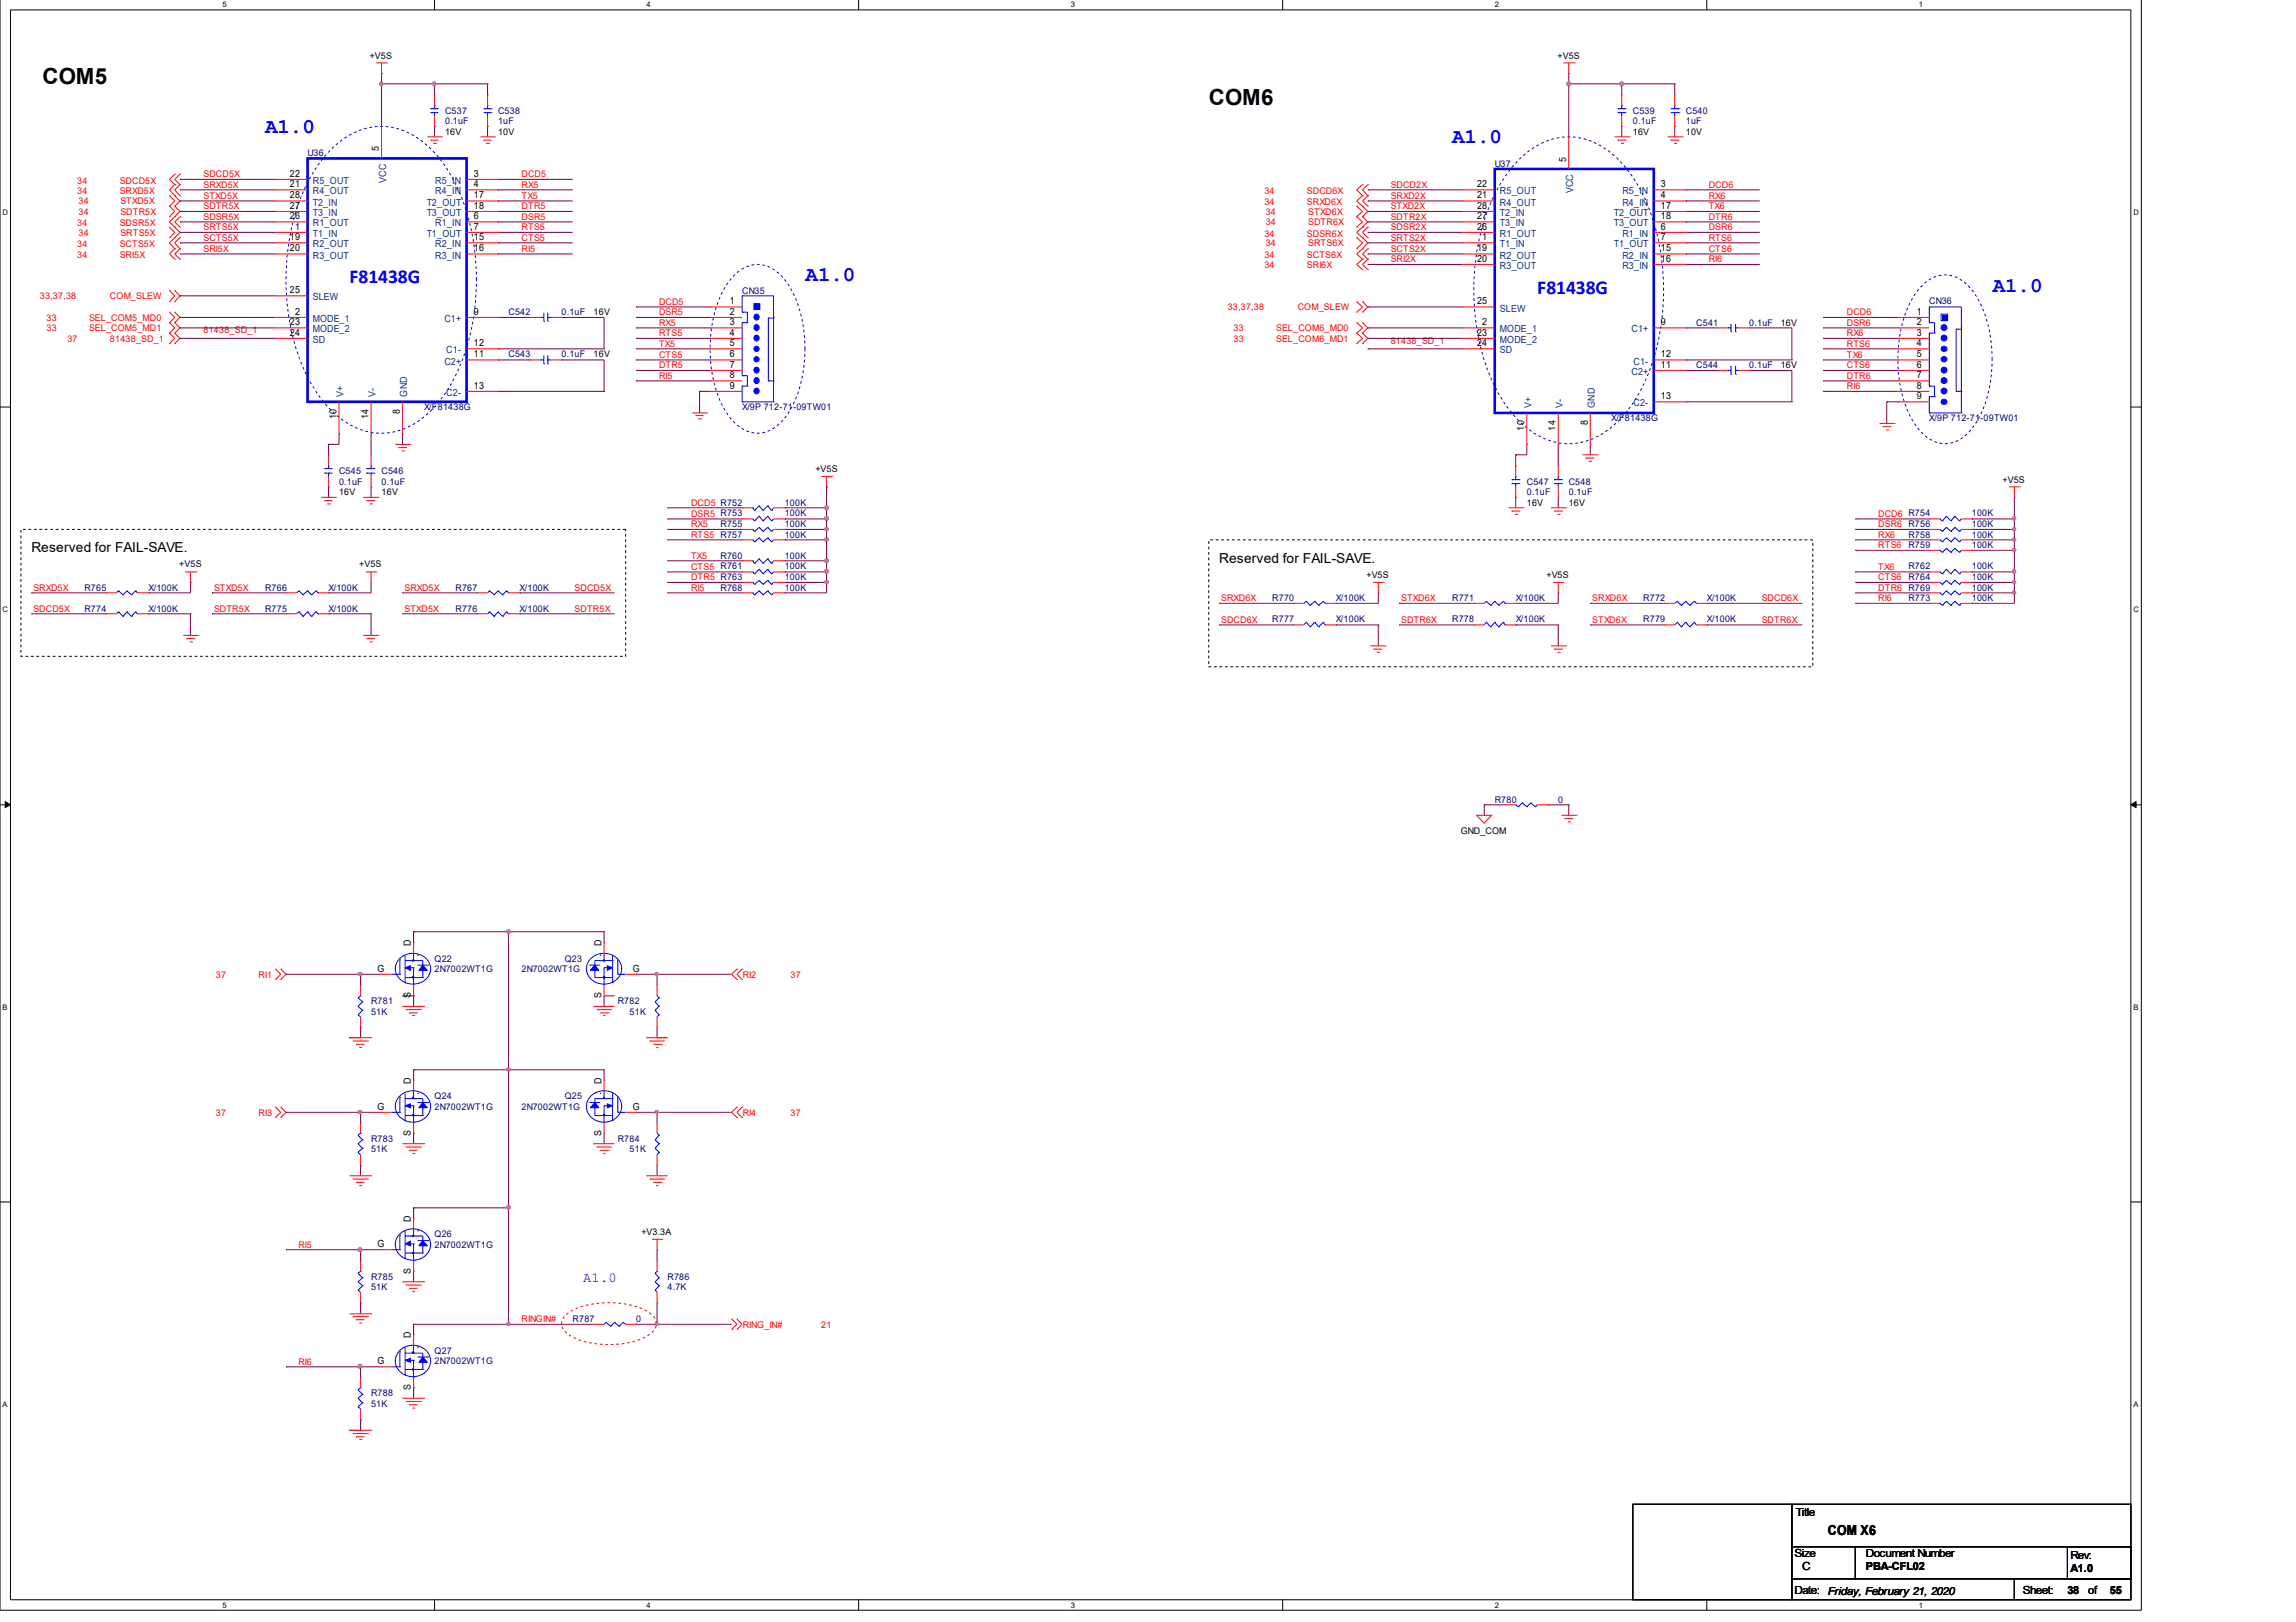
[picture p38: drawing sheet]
<svg xmlns="http://www.w3.org/2000/svg" width="297mm" height="210mm" viewBox="0 0 297 210" stroke-linecap="round" stroke-linejoin="round" font-family="sans-serif">
<defs><g id="words">
<g font-size="2.9">
<text x="5.5" y="10.9">COM5</text>
<text x="156.4" y="13.6">COM6</text>
</g>
<g font-size="2.7" fill="#00f">
<text x="34.3" y="17.2">A1.0</text>
<text x="187.9" y="18.6">A1.0</text>
<text x="104.2" y="36.4">A1.0</text>
<text x="257.8" y="37.8">A1.0</text>
</g>
<g font-size="2.5" fill="#00f">
<text x="45.2" y="36.7">F81438G</text>
<text x="198.9" y="38">F81438G</text>
</g>
<g font-size="1.8">
<text x="4.1" y="71.5">Reserved for FAIL-SAVE.</text>
<text x="157.7" y="72.8">Reserved for FAIL-SAVE.</text>
<text x="236.5" y="198.6">COM X6</text>
</g>
<text font-size="1.8" fill="#00f" x="75.4" y="166">A1.0</text>
<g font-size="1.4">
<text x="232.3" y="196.2">Title</text>
<text x="232.2" y="201.4">Size</text>
<text x="233.2" y="203.2">C</text>
<text x="241.4" y="201.4">Document Number</text>
<text x="241.4" y="203.2">PBA-CFL02</text>
<text x="267.9" y="201.7">Rev:</text>
<text x="267.9" y="203.4">A1.0</text>
<text x="232.2" y="206.3">Date:</text>
<text x="236.5" y="206.3">Friday, February 21, 2020</text>
<text x="261.7" y="206.3">Sheet:</text>
<text x="267.5" y="206.3">38</text>
<text x="270.2" y="206.3">of</text>
<text x="273" y="206.3">55</text>
</g>
<g font-size="1.3">
<text x="37.5" y="22.9">22</text>
<text x="49" y="19.6" transform="rotate(-90 49 19.6)">5</text>
<text x="61.3" y="22.9">3</text>
<text x="202.6" y="20.9" transform="rotate(-90 202.6 20.9)">5</text>
<text x="37.5" y="24.2">21</text>
<text x="37.5" y="28.4">26</text>
<text x="37.5" y="27">27</text>
<text x="37.5" y="25.7">28</text>
<text x="38.2" y="29.7">1</text>
<text x="61.3" y="24.2">4</text>
<text x="61.3" y="28.4">6</text>
<text x="61.3" y="29.7">7</text>
<text x="61.3" y="25.7">17</text>
<text x="61.3" y="27">18</text>
<text x="191.1" y="25.7">21</text>
<text x="191.1" y="24.2">22</text>
<text x="191.1" y="29.7">26</text>
<text x="191.1" y="28.4">27</text>
<text x="191.1" y="27">28</text>
<text x="214.9" y="24.2">3</text>
<text x="214.9" y="25.7">4</text>
<text x="214.9" y="29.7">6</text>
<text x="214.9" y="27">17</text>
<text x="214.9" y="28.4">18</text>
<text x="37.5" y="31.1">19</text>
<text x="37.5" y="32.5">20</text>
<text x="61.3" y="31.1">15</text>
<text x="61.3" y="32.5">16</text>
<text x="191.1" y="32.5">19</text>
<text x="191.1" y="33.9">20</text>
<text x="191.8" y="31.1">1</text>
<text x="214.9" y="31.1">7</text>
<text x="214.9" y="32.5">15</text>
<text x="214.9" y="33.9">16</text>
<text x="37.5" y="37.9">25</text>
<text x="38.2" y="40.7">2</text>
<text x="61.3" y="40.7">9</text>
<text x="94.4" y="39.4">1</text>
<text x="94.4" y="40.7">2</text>
<text x="191.1" y="39.4">25</text>
<text x="248" y="40.7">1</text>
<text x="37.5" y="42.1">23</text>
<text x="37.5" y="43.4">24</text>
<text x="61.3" y="46.2">11</text>
<text x="61.3" y="44.8">12</text>
<text x="94.4" y="42.1">3</text>
<text x="94.4" y="43.4">4</text>
<text x="94.4" y="44.8">5</text>
<text x="94.4" y="46.2">6</text>
<text x="94.4" y="47.6">7</text>
<text x="191.1" y="43.4">23</text>
<text x="191.1" y="44.8">24</text>
<text x="191.8" y="42.1">2</text>
<text x="214.9" y="42.1">9</text>
<text x="214.9" y="47.6">11</text>
<text x="214.9" y="46.2">12</text>
<text x="248" y="42.1">2</text>
<text x="248" y="43.4">3</text>
<text x="248" y="44.8">4</text>
<text x="248" y="46.2">5</text>
<text x="248" y="47.6">6</text>
<text x="51.7" y="53.6" transform="rotate(-90 51.7 53.6)">8</text>
<text x="61.3" y="50.3">13</text>
<text x="94.4" y="49">8</text>
<text x="94.4" y="50.3">9</text>
<text x="214.9" y="51.7">13</text>
<text x="248" y="49">7</text>
<text x="248" y="50.3">8</text>
<text x="248" y="51.7">9</text>
<text x="43.5" y="54.3" transform="rotate(-90 43.5 54.3)">10</text>
<text x="47.7" y="54.3" transform="rotate(-90 47.7 54.3)">14</text>
<text x="197.2" y="55.7" transform="rotate(-90 197.2 55.7)">10</text>
<text x="201.3" y="55.7" transform="rotate(-90 201.3 55.7)">14</text>
<text x="205.4" y="55" transform="rotate(-90 205.4 55)">8</text>
<text x="48.9" y="125.7">G</text>
<text x="53.2" y="122.4" transform="rotate(-90 53.2 122.4)">D</text>
<text x="77.8" y="122.4" transform="rotate(-90 77.8 122.4)">D</text>
<text x="81.9" y="125.7">G</text>
<text x="53.2" y="129.1" transform="rotate(-90 53.2 129.1)">S</text>
<text x="77.8" y="129.1" transform="rotate(-90 77.8 129.1)">S</text>
<text x="48.9" y="143.6">G</text>
<text x="53.2" y="140.2" transform="rotate(-90 53.2 140.2)">D</text>
<text x="77.8" y="140.2" transform="rotate(-90 77.8 140.2)">D</text>
<text x="81.9" y="143.6">G</text>
<text x="53.2" y="147" transform="rotate(-90 53.2 147)">S</text>
<text x="77.8" y="147" transform="rotate(-90 77.8 147)">S</text>
<text x="48.9" y="161.4">G</text>
<text x="53.2" y="158.1" transform="rotate(-90 53.2 158.1)">D</text>
<text x="53.2" y="164.9" transform="rotate(-90 53.2 164.9)">S</text>
<text x="53.2" y="173.2" transform="rotate(-90 53.2 173.2)">D</text>
<text x="48.9" y="176.5">G</text>
<text x="53.2" y="179.9" transform="rotate(-90 53.2 179.9)">S</text>
</g>
<g font-size="1.3" fill="#004080">
<text x="40.5" y="23.8">R5_OUT</text>
<text x="50" y="23.6" transform="rotate(-90 50 23.6)">VCC</text>
<text x="56.3" y="23.8">R5_IN</text>
<text x="40.5" y="25.2">R4_OUT</text>
<text x="40.5" y="29.3">R1_OUT</text>
<text x="40.5" y="28">T3_IN</text>
<text x="40.5" y="26.6">T2_IN</text>
<text x="55.2" y="26.6">T2_OUT</text>
<text x="55.2" y="28">T3_OUT</text>
<text x="56.3" y="25.2">R4_IN</text>
<text x="56.3" y="29.3">R1_IN</text>
<text x="194.1" y="26.6">R4_OUT</text>
<text x="194.1" y="25.2">R5_OUT</text>
<text x="194.1" y="29.3">T3_IN</text>
<text x="194.1" y="28">T2_IN</text>
<text x="203.5" y="25" transform="rotate(-90 203.5 25)">VCC</text>
<text x="208.8" y="28">T2_OUT</text>
<text x="208.8" y="29.3">T3_OUT</text>
<text x="209.9" y="25.2">R5_IN</text>
<text x="209.9" y="26.6">R4_IN</text>
<text x="40.5" y="30.7">T1_IN</text>
<text x="40.5" y="32">R2_OUT</text>
<text x="40.5" y="33.5">R3_OUT</text>
<text x="55.2" y="30.7">T1_OUT</text>
<text x="56.3" y="32">R2_IN</text>
<text x="56.3" y="33.5">R3_IN</text>
<text x="194.1" y="32">T1_IN</text>
<text x="194.1" y="33.5">R2_OUT</text>
<text x="194.1" y="34.8">R3_OUT</text>
<text x="194.1" y="30.7">R1_OUT</text>
<text x="208.8" y="32">T1_OUT</text>
<text x="209.9" y="30.7">R1_IN</text>
<text x="209.9" y="33.5">R2_IN</text>
<text x="209.9" y="34.8">R3_IN</text>
<text x="40.5" y="41.7">MODE_1</text>
<text x="40.5" y="38.9">SLEW</text>
<text x="57.5" y="41.7">C1+</text>
<text x="194.1" y="40.3">SLEW</text>
<text x="40.5" y="43">MODE_2</text>
<text x="40.5" y="44.4">SD</text>
<text x="57.5" y="47.2">C2+</text>
<text x="57.7" y="45.7">C1-</text>
<text x="194.1" y="43">MODE_1</text>
<text x="194.1" y="44.4">MODE_2</text>
<text x="194.1" y="45.7">SD</text>
<text x="211.1" y="43">C1+</text>
<text x="211.3" y="47.2">C1-</text>
<text x="44.4" y="51.3" transform="rotate(-90 44.4 51.3)">V+</text>
<text x="48.6" y="51.3" transform="rotate(-90 48.6 51.3)">V-</text>
<text x="52.7" y="51.3" transform="rotate(-90 52.7 51.3)">GND</text>
<text x="57.7" y="51.2">C2-</text>
<text x="198.1" y="52.8" transform="rotate(-90 198.1 52.8)">V+</text>
<text x="202.2" y="52.8" transform="rotate(-90 202.2 52.8)">V-</text>
<text x="206.3" y="52.8" transform="rotate(-90 206.3 52.8)">GND</text>
<text x="211.1" y="48.5">C2+</text>
<text x="211.3" y="52.6">C2-</text>
</g>
<g font-size="1.2">
<text x="47.8" y="7.6">+V5S</text>
<text x="201.5" y="7.6">+V5S</text>
<text x="57.6" y="17.5">16V</text>
<text x="64.4" y="17.5">10V</text>
<text x="211.2" y="17.5">16V</text>
<text x="218.1" y="17.5">10V</text>
<text x="76.8" y="40.8">16V</text>
<text x="76.8" y="46.2">16V</text>
<text x="230.4" y="42.2">16V</text>
<text x="230.4" y="47.7">16V</text>
<text x="43.9" y="64.1">16V</text>
<text x="49.4" y="64.1">16V</text>
<text x="105.5" y="61.1">+V5S</text>
<text x="197.5" y="65.5">16V</text>
<text x="202.9" y="65.5">16V</text>
<text x="259.1" y="62.5">+V5S</text>
<text x="23.2" y="73.4">+V5S</text>
<text x="46.5" y="73.4">+V5S</text>
<text x="176.8" y="74.8">+V5S</text>
<text x="200.1" y="74.8">+V5S</text>
<text x="189" y="108">GND_COM</text>
<text x="83" y="159.9">+V3.3A</text>
</g>
<g font-size="1.2" fill="#000080">
<text x="57.6" y="14.7">C537</text>
<text x="57.6" y="16.1">0.1uF</text>
<text x="64.4" y="14.7">C538</text>
<text x="64.4" y="16.1">1uF</text>
<text x="211.2" y="14.7">C539</text>
<text x="211.2" y="16.1">0.1uF</text>
<text x="218.1" y="14.7">C540</text>
<text x="218.1" y="16.1">1uF</text>
<text x="39.8" y="20.2">U36</text>
<text x="193.4" y="21.6">U37</text>
<text x="65.8" y="40.8">C542</text>
<text x="72.6" y="40.8">0.1uF</text>
<text x="96" y="38">CN35</text>
<text x="249.6" y="39.4">CN36</text>
<text x="65.8" y="46.2">C543</text>
<text x="72.6" y="46.2">0.1uF</text>
<text x="219.5" y="42.2">C541</text>
<text x="219.5" y="47.7">C544</text>
<text x="226.3" y="42.2">0.1uF</text>
<text x="226.3" y="47.7">0.1uF</text>
<text x="54.9" y="53.1">X/F81438G</text>
<text x="96" y="53.1">X/9P 712-71-09TW01</text>
<text x="208.4" y="54.5">X/F81438G</text>
<text x="249.6" y="54.5">X/9P 712-71-09TW01</text>
<text x="43.9" y="61.4">C545</text>
<text x="43.9" y="62.8">0.1uF</text>
<text x="49.4" y="61.4">C546</text>
<text x="49.4" y="62.8">0.1uF</text>
<text x="101.5" y="65.5">100K</text>
<text x="197.5" y="62.8">C547</text>
<text x="197.5" y="64.1">0.1uF</text>
<text x="202.9" y="62.8">C548</text>
<text x="202.9" y="64.1">0.1uF</text>
<text x="93.2" y="68.3">R755</text>
<text x="101.5" y="66.8">100K</text>
<text x="101.5" y="68.3">100K</text>
<text x="101.5" y="69.6">100K</text>
<text x="246.9" y="69.6">R758</text>
<text x="246.9" y="71">R759</text>
<text x="255.1" y="66.8">100K</text>
<text x="255.1" y="69.6">100K</text>
<text x="255.1" y="68.3">100K</text>
<text x="255.1" y="71">100K</text>
<text x="10.9" y="76.5">R765</text>
<text x="19.2" y="76.5">X/100K</text>
<text x="34.3" y="76.5">R766</text>
<text x="42.5" y="76.5">X/100K</text>
<text x="58.9" y="76.5">R767</text>
<text x="67.2" y="76.5">X/100K</text>
<text x="93.2" y="72.3">R760</text>
<text x="93.2" y="76.5">R768</text>
<text x="101.5" y="72.3">100K</text>
<text x="101.5" y="73.7">100K</text>
<text x="101.5" y="75.1">100K</text>
<text x="101.5" y="76.5">100K</text>
<text x="164.6" y="77.8">R770</text>
<text x="172.8" y="77.8">X/100K</text>
<text x="187.9" y="77.8">R771</text>
<text x="196.1" y="77.8">X/100K</text>
<text x="212.6" y="77.8">R772</text>
<text x="220.8" y="77.8">X/100K</text>
<text x="246.9" y="77.8">R773</text>
<text x="246.9" y="73.7">R762</text>
<text x="246.9" y="75.1">R764</text>
<text x="255.1" y="76.5">100K</text>
<text x="255.1" y="77.8">100K</text>
<text x="255.1" y="73.7">100K</text>
<text x="255.1" y="75.1">100K</text>
<text x="10.9" y="79.2">R774</text>
<text x="19.2" y="79.2">X/100K</text>
<text x="34.3" y="79.2">R775</text>
<text x="42.5" y="79.2">X/100K</text>
<text x="58.9" y="79.2">R776</text>
<text x="67.2" y="79.2">X/100K</text>
<text x="164.6" y="80.5">R777</text>
<text x="172.8" y="80.5">X/100K</text>
<text x="187.9" y="80.5">R778</text>
<text x="196.1" y="80.5">X/100K</text>
<text x="212.6" y="80.5">R779</text>
<text x="220.8" y="80.5">X/100K</text>
<text x="193.4" y="103.9">R780</text>
<text x="201.6" y="103.9">0</text>
<text x="56.2" y="124.5">Q22</text>
<text x="56.2" y="125.8">2N7002WT1G</text>
<text x="67.5" y="125.8">2N7002WT1G</text>
<text x="73.1" y="124.5">Q23</text>
<text x="48" y="130">R781</text>
<text x="48" y="131.3">51K</text>
<text x="79.9" y="130">R782</text>
<text x="81.4" y="131.3">51K</text>
<text x="56.2" y="142.3">Q24</text>
<text x="56.2" y="143.7">2N7002WT1G</text>
<text x="67.5" y="143.7">2N7002WT1G</text>
<text x="73.1" y="142.3">Q25</text>
<text x="48" y="147.8">R783</text>
<text x="48" y="149.1">51K</text>
<text x="79.9" y="147.8">R784</text>
<text x="81.4" y="149.1">51K</text>
<text x="56.2" y="160.1">Q26</text>
<text x="56.2" y="161.5">2N7002WT1G</text>
<text x="48" y="165.6">R785</text>
<text x="48" y="167">51K</text>
<text x="86.4" y="165.6">R786</text>
<text x="86.4" y="167">4.7K</text>
<text x="74.1" y="171.1">R787</text>
<text x="82.3" y="171.1">0</text>
<text x="56.2" y="175.2">Q27</text>
<text x="56.2" y="176.5">2N7002WT1G</text>
<text x="48" y="180.7">R788</text>
<text x="48" y="182">51K</text>
</g>
<g font-size="1.2" fill="#f00">
<text x="10" y="23.8">34</text>
<text x="15.5" y="23.8">SDCD5X</text>
<text x="26.3" y="23">SDCD5X</text>
<text x="67.5" y="23">DCD5</text>
<text x="10" y="29.3">34</text>
<text x="10" y="25.2">34</text>
<text x="10.2" y="26.4">34</text>
<text x="10.2" y="27.8">34</text>
<text x="15.5" y="29.3">SDSR5X</text>
<text x="15.5" y="25.2">SRXD5X</text>
<text x="15.6" y="26.4">STXD5X</text>
<text x="15.6" y="27.8">SDTR5X</text>
<text x="26.3" y="29.8">SRTS5X</text>
<text x="26.3" y="24.3">SRXD5X</text>
<text x="26.3" y="27.1">SDTR5X</text>
<text x="26.3" y="28.5">SDSR5X</text>
<text x="26.3" y="25.8">STXD5X</text>
<text x="67.5" y="27.1">DTR5</text>
<text x="67.5" y="25.8">TX5</text>
<text x="67.5" y="24.3">RX5</text>
<text x="67.5" y="29.8">RTS5</text>
<text x="67.5" y="28.5">DSR5</text>
<text x="163.6" y="26.5">34</text>
<text x="163.6" y="25.2">34</text>
<text x="163.7" y="27.8">34</text>
<text x="163.7" y="29.1">34</text>
<text x="169.1" y="26.5">SRXD6X</text>
<text x="169.1" y="25.2">SDCD6X</text>
<text x="169.2" y="27.8">STXD6X</text>
<text x="169.2" y="29.1">SDTR6X</text>
<text x="179.9" y="25.8">SRXD2X</text>
<text x="179.9" y="28.5">SDTR2X</text>
<text x="179.9" y="24.3">SDCD2X</text>
<text x="179.9" y="29.8">SDSR2X</text>
<text x="179.9" y="27.1">STXD2X</text>
<text x="221.1" y="28.5">DTR6</text>
<text x="221.1" y="27.1">TX6</text>
<text x="221.1" y="25.8">RX6</text>
<text x="221.1" y="24.3">DCD6</text>
<text x="221.1" y="29.8">DSR6</text>
<text x="10" y="32">34</text>
<text x="10" y="33.4">34</text>
<text x="10.2" y="30.5">34</text>
<text x="15.5" y="32">SCTS5X</text>
<text x="15.5" y="33.4">SRI5X</text>
<text x="15.6" y="30.5">SRTS5X</text>
<text x="26.3" y="32.6">SRI5X</text>
<text x="26.3" y="31.2">SCTS5X</text>
<text x="67.5" y="31.2">CTS5</text>
<text x="67.5" y="32.6">RI5</text>
<text x="163.6" y="30.7">34</text>
<text x="163.6" y="33.4">34</text>
<text x="163.6" y="34.7">34</text>
<text x="163.7" y="31.8">34</text>
<text x="169.1" y="30.7">SDSR6X</text>
<text x="169.1" y="33.4">SCTS6X</text>
<text x="169.1" y="34.7">SRI6X</text>
<text x="169.2" y="31.8">SRTS6X</text>
<text x="179.9" y="31.2">SRTS2X</text>
<text x="179.9" y="34">SRI2X</text>
<text x="179.9" y="32.6">SCTS2X</text>
<text x="221.1" y="32.6">CTS6</text>
<text x="221.1" y="34">RI6</text>
<text x="221.1" y="31.2">RTS6</text>
<text x="5.2" y="38.7">33,37,38</text>
<text x="6" y="41.5">33</text>
<text x="11.5" y="41.5">SEL_COM5_MD0</text>
<text x="14.2" y="38.7">COM_SLEW</text>
<text x="85.3" y="39.5">DCD5</text>
<text x="85.3" y="40.8">DSR5</text>
<text x="158.8" y="40.1">33,37,38</text>
<text x="167.9" y="40.1">COM_SLEW</text>
<text x="238.9" y="40.8">DCD6</text>
<text x="6" y="42.9">33</text>
<text x="8.7" y="44.2">37</text>
<text x="11.5" y="42.9">SEL_COM5_MD1</text>
<text x="14.2" y="44.2">81438_SD_1</text>
<text x="26.3" y="43.1">81438_SD_1</text>
<text x="85.3" y="47.7">DTR5</text>
<text x="85.3" y="44.9">TX5</text>
<text x="85.3" y="42.2">RX5</text>
<text x="85.3" y="46.3">CTS5</text>
<text x="85.3" y="43.5">RTS5</text>
<text x="159.6" y="42.9">33</text>
<text x="159.6" y="44.2">33</text>
<text x="165.1" y="42.9">SEL_COM6_MD0</text>
<text x="165.1" y="44.2">SEL_COM6_MD1</text>
<text x="179.9" y="44.5">81438_SD_1</text>
<text x="238.9" y="46.3">TX6</text>
<text x="238.9" y="43.5">RX6</text>
<text x="238.9" y="47.7">CTS6</text>
<text x="238.9" y="44.9">RTS6</text>
<text x="238.9" y="42.2">DSR6</text>
<text x="85.3" y="49">RI5</text>
<text x="238.9" y="49">DTR6</text>
<text x="238.9" y="50.4">RI6</text>
<text x="89.4" y="65.5">DCD5 R752</text>
<text x="89.4" y="68.3">RX5</text>
<text x="89.4" y="69.6">RTS5 R757</text>
<text x="89.4" y="66.9">DSR5 R753</text>
<text x="243" y="69.6">RX6</text>
<text x="243" y="71">RTS6</text>
<text x="243" y="66.9">DCD6 R754</text>
<text x="243" y="68.3">DSR6 R756</text>
<text x="4.3" y="76.5">SRXD5X</text>
<text x="27.7" y="76.5">STXD5X</text>
<text x="52.3" y="76.5">SRXD5X</text>
<text x="74.3" y="76.5">SDCD5X</text>
<text x="89.4" y="75.1">DTR5 R763</text>
<text x="89.4" y="72.3">TX5</text>
<text x="89.4" y="73.8">CTS5 R761</text>
<text x="89.4" y="76.5">RI5</text>
<text x="158" y="77.8">SRXD6X</text>
<text x="181.3" y="77.8">STXD6X</text>
<text x="206" y="77.8">SRXD6X</text>
<text x="227.9" y="77.8">SDCD6X</text>
<text x="243" y="76.5">DTR6 R769</text>
<text x="243" y="73.8">TX6</text>
<text x="243" y="75.1">CTS6</text>
<text x="243" y="77.8">RI6</text>
<text x="4.3" y="79.2">SDCD5X</text>
<text x="27.7" y="79.2">SDTR5X</text>
<text x="52.3" y="79.2">STXD5X</text>
<text x="74.3" y="79.2">SDTR5X</text>
<text x="158" y="80.6">SDCD6X</text>
<text x="181.3" y="80.6">SDTR6X</text>
<text x="206" y="80.6">STXD6X</text>
<text x="227.9" y="80.6">SDTR6X</text>
<text x="27.9" y="126.5">37</text>
<text x="33.4" y="126.5">RI1</text>
<text x="96.1" y="126.5">RI2</text>
<text x="102.3" y="126.5">37</text>
<text x="27.9" y="144.4">37</text>
<text x="33.4" y="144.4">RI3</text>
<text x="96.1" y="144.4">RI4</text>
<text x="102.3" y="144.4">37</text>
<text x="38.6" y="161.5">RI5</text>
<text x="67.5" y="171.1">RINGIN#</text>
<text x="96.1" y="171.9">RING_IN#</text>
<text x="106.3" y="171.9">21</text>
<text x="38.6" y="176.6">RI6</text>
</g>
<g font-size="1">
<text x="28.8" y=".9">5</text>
<text x="83.7" y=".9">4</text>
<text x="138.5" y=".9">3</text>
<text x="193.4" y=".9">2</text>
<text x="248.2" y=".9">1</text>
<text x=".3" y="27.8">D</text>
<text x="276" y="27.8">D</text>
<text x=".3" y="79.2">C</text>
<text x="276" y="79.2">C</text>
<text x=".3" y="130.7">B</text>
<text x="276" y="130.7">B</text>
<text x=".3" y="182">A</text>
<text x="276" y="182">A</text>
<text x="28.8" y="208">5</text>
<text x="83.7" y="208">4</text>
<text x="138.5" y="208">3</text>
<text x="193.4" y="208">2</text>
<text x="248.2" y="208">1</text>
</g>
</g></defs>
<path d="M0 -.1v208.5h277v-208.5M1.4 1.3h274.3v205.7h-274.3z" fill="none" stroke="#000" stroke-width=".13"/>
<g fill="#fff">
<path d="M28.8 .1h.4v1h-.4z"/>
<path d="M28.8 207.2h.4v1h-.4z"/>
</g>
<path d="M56.2 -.1v1.4M56.2 207v1.4" fill="none" stroke="#000" stroke-width=".13"/>
<g fill="#fff">
<path d="M83.7 .1h.4v1h-.4z"/>
<path d="M83.7 207.2h.4v1h-.4z"/>
</g>
<path d="M111.1 -.1v1.4M111.1 207v1.4" fill="none" stroke="#000" stroke-width=".13"/>
<g fill="#fff">
<path d="M138.5 .1h.4v1h-.4z"/>
<path d="M138.5 207.2h.4v1h-.4z"/>
</g>
<path d="M165.9 -.1v1.4M165.9 207v1.4" fill="none" stroke="#000" stroke-width=".13"/>
<g fill="#fff">
<path d="M193.4 .1h.4v1h-.4z"/>
<path d="M193.4 207.2h.4v1h-.4z"/>
</g>
<path d="M220.8 -.1v1.4M220.8 207v1.4" fill="none" stroke="#000" stroke-width=".13"/>
<g fill="#fff">
<path d="M248.2 .1h.5v1h-.5z"/>
<path d="M248.2 207.2h.5v1h-.5z"/>
<path d="M.3 26.9h.5v1.1h-.5z"/>
<path d="M276 26.9h.5v1.1h-.5z"/>
<path d="M.3 78.3h.5v1h-.5z"/>
<path d="M276 78.3h.5v1h-.5z"/>
</g>
<path d="M0 52.7h1.4M275.7 52.7h1.3" fill="none" stroke="#000" stroke-width=".13"/>
<g fill="#fff">
<path d="M.3 129.8h.5v1h-.5z"/>
<path d="M276 129.8h.5v1h-.5z"/>
</g>
<path d="M0 104.2h1.4M275.7 104.2h1.3" fill="none" stroke="#000" stroke-width=".13"/>
<path d="M.7 103.7l.7 .5-.7 .3zM275.7 104.2l.7-.5v.8z" fill="#000" stroke="#000" stroke-width=".13"/>
<g fill="#fff">
<path d="M.3 181.2h.5v1h-.5z"/>
<path d="M276 181.2h.5v1h-.5z"/>
</g>
<path d="M0 155.5h1.4M275.7 155.5h1.3M211.2 194.7h20.6v12.3h-20.6zM231.8 194.7h43.9v5.5h-43.9zM231.8 200.2h8.2v4.1h-8.2zM231.8 204.3h28.8v2.7h-28.8zM240 200.2h35.7v4.1h-35.7zM260.6 204.3h15.1v2.7h-15.1zM267.5 200.2h8.2v4.1h-8.2z" fill="none" stroke="#000" stroke-width=".13"/>
<path d="M2.7 68.5h78.2v16.4h-78.2zM156.4 69.9h78.1v16.4h-78.1z" fill="none" stroke="#000" stroke-width=".13" stroke-dasharray=".4 .4 .4 .4 .4 .4 .4 .4" stroke-linecap="butt"/>
<path d="M73 170.4a7.2 7.2 0 0 1 4.7-1.8 10.5 10.5 0 0 1 6.4 1.3 1.53 1.53 0 0 1 .8 1.4 1.53 1.53 0 0 1-.8 1.4 11 11 0 0 1-8.4 .9 4.5 4.5 0 0 1-3-1.8l-.1-.5 .1-.5z" fill="none" stroke="#f00" stroke-width=".13" stroke-dasharray=".4 .4 .4 .4 .4 .4 .4 .4" stroke-linecap="butt"/>
<path d="M42.4 19.7a9.2 9.2 0 0 1 8.2-3.2 10.6 10.6 0 0 1 6.6 4.4 25 25 0 0 1 4.4 13.3 28.1 28.1 0 0 1-3.6 16 12.2 12.2 0 0 1-6.2 5.5 8.3 8.3 0 0 1-8.4-2 20.6 20.6 0 0 1-5.8-11.6 29.7 29.7 0 0 1 2.2-18.5l.8-1.4 .9-1.3zM94.9 35.7a4 4 0 0 1 6.2 0 12.8 12.8 0 0 1 3 8 15.8 15.8 0 0 1-2.3 10.1 4.4 4.4 0 0 1-4.6 2.2 6.6 6.6 0 0 1-4.1-4.2 17.7 17.7 0 0 1 .6-14.4l.5-.9zM196.1 21.1a9.1 9.1 0 0 1 8.1-3.3 10.6 10.6 0 0 1 6.6 4.4 25.1 25.1 0 0 1 4.4 13.3 28.2 28.2 0 0 1-3.6 16.1 12.1 12.1 0 0 1-6.2 5.4 8.3 8.3 0 0 1-8.3-2 20.6 20.6 0 0 1-5.9-11.5 29.8 29.8 0 0 1 2.3-18.6l.8-1.4 .8-1.3zM248.6 37.1a3.9 3.9 0 0 1 6.1 0 12.9 12.9 0 0 1 3 7.9 15.9 15.9 0 0 1-2.3 10.1 4.4 4.4 0 0 1-4.6 2.2 6.6 6.6 0 0 1-4-4.1 17.9 17.9 0 0 1 .5-14.4l.6-.9z" fill="none" stroke="#00f" stroke-width=".13" stroke-dasharray=".4 .4 .4 .4 .4 .4 .4 .4" stroke-linecap="butt"/>
<g fill="none" stroke="#800040" stroke-width=".13">
<path d="M49.4 9.5h.1M49.4 10.9h.1M49.4 10.9h13.7M49.4 9.5v6.9M56.2 10.9h.1M56.2 16.4h.1M56.2 10.9v1.4M56.2 16.4v1.3M63.1 10.9h.1M63.1 16.4h.1M63.1 10.9v1.4M63.1 16.4v1.3"/>
<path d="M202.9 9.5h.1M202.9 10.9h.1M202.9 10.9h13.8M202.9 9.5v8.2M209.8 10.9h.1M209.8 16.4h.1M209.8 10.9v1.4M209.8 16.4v1.3M216.7 10.9h.1M216.7 16.4h.1M216.7 10.9v1.4M216.7 16.4v1.3"/>
<path d="M23.3 38.3h.1M23.3 30.1h.1M23.3 24.6h.1M23.3 32.9h.1M23.3 27.4h.1M23.3 23.2h.1M23.3 28.7h.1M23.3 31.4h.1M23.3 26h.1M23.3 27.4h12.3M23.3 26h12.3M23.3 24.6h12.3"/>
<path d="M23.3 23.2h12.3M23.3 31.4h12.3M23.3 32.9h12.3M23.3 30.1h12.3M23.3 28.7h12.3M23.3 38.3h12.3M64.4 27.4h.1M64.4 26h.1M64.4 24.6h.1M64.4 23.2h.1M64.4 31.4h.1M64.4 32.9h.1"/>
<path d="M64.4 30.1h.1M64.4 28.7h.1M64.4 27.4h9.7M64.4 26h9.7M64.4 24.6h9.7M64.4 23.2h9.7M64.4 31.4h9.7M64.4 32.9h9.7M64.4 30.1h9.7M64.4 28.7h9.7M82.3 39.7h.1M82.3 39.7h9.6"/>
<path d="M177 31.4h.1M177 26h.1M177 34.2h.1M177 28.7h.1M177 24.6h.1M177 30.1h.1M177 32.9h.1M177 27.4h.1M177 39.7h.1M177 27.4h12.2M177 26h12.2M177 24.6h12.2"/>
<path d="M177 31.4h12.2M177 32.9h12.2M177 30.1h12.2M177 28.7h12.2M177 34.2h12.2M177 39.7h12.2M218.1 28.7h.1M218.1 27.4h.1M218.1 26h.1M218.1 24.6h.1M218.1 32.9h.1M218.1 34.2h.1"/>
<path d="M218.1 31.4h.1M218.1 30.1h.1M218.1 27.4h9.6M218.1 26h9.6M218.1 24.6h9.6M218.1 31.4h9.6M218.1 32.9h9.6M218.1 30.1h9.6M218.1 28.7h9.6M218.1 34.2h9.6M23.3 43.8h.1M23.3 42.4h.1"/>
<path d="M23.3 41.1h.1M23.3 41.1h12.3M23.3 43.8h12.3M23.3 42.4h12.3M42.5 57.5h.1M42.5 57.5v1.4M43.9 56.1h.1M43.9 56.1v1.4h-1.4M48 56.1h.1M48 56.1v2.8M52.1 56.1h.1M52.1 56.1v1.4"/>
<path d="M64.4 50.6h.1M64.4 46.6h.1M64.4 41.1h.1M64.4 45.1h.1M64.4 50.6h13.7M64.4 46.6h4.2M64.4 41.1h4.2M64.4 45.1h13.7M72.6 46.6h.1M72.6 41.1h.1M72.6 41.1h5.5v4M72.6 46.6h5.5v4"/>
<path d="M78.1 50.6h.1M78.1 45.1h.1M82.3 47.9h.1M82.3 45.1h.1M82.3 42.4h.1M82.3 46.6h.1M82.3 43.8h.1M82.3 41.1h.1M82.3 49.3h.1M82.3 46.6h9.6M82.3 41.1h9.6M82.3 43.8h9.6"/>
<path d="M82.3 42.4h9.6M82.3 45.1h9.6M82.3 47.9h9.6M82.3 49.3h9.6M90.5 50.6h.1M90.5 50.6h1.4M90.5 50.6v2.8M177 45.1h.1M177 43.8h.1M177 42.4h.1M177 43.8h12.2M177 42.4h12.2"/>
<path d="M177 45.1h12.2M196.1 58.9h.1M196.1 58.9v1.4M197.5 57.5h.1M197.5 57.5v1.4h-1.4M201.6 57.5h.1M201.6 57.5v2.8M205.7 57.5h.1M205.7 57.5v1.4M218.1 52h.1M218.1 47.9h.1M218.1 42.4h.1"/>
<path d="M218.1 46.6h.1M218.1 46.6h13.7M218.1 42.4h4.1M218.1 52h13.7M218.1 47.9h4.1M226.3 47.9h.1M226.3 42.4h.1M226.3 42.4h5.5v4.2M226.3 47.9h5.5v4.1M231.8 52h.1M231.8 46.6h.1M235.9 49.3h.1"/>
<path d="M235.9 46.6h.1M235.9 43.8h.1M235.9 47.9h.1M235.9 50.6h.1M235.9 45.1h.1M235.9 41.1h.1M235.9 42.4h.1M235.9 50.6h9.6M235.9 46.6h9.6M235.9 41.1h9.6M235.9 43.8h9.6M235.9 42.4h9.6"/>
<path d="M235.9 45.1h9.6M235.9 47.9h9.6M235.9 49.3h9.6M244.1 52h.1M244.1 52h1.4M244.1 52v2.8M4.1 76.7h.1M4.1 79.4h.1M4.1 76.7h9.6M4.1 79.4h9.6M19.2 76.7h.1M19.2 79.4h.1"/>
<path d="M19.2 79.4h5.4M24.6 75.4h.1M24.6 79.4h.1M24.6 75.4v1.3h-5.4M24.6 79.4v2.8M27.4 79.4h.1M27.4 76.7h.1M27.4 76.7h9.6M27.4 79.4h9.6M42.5 63h.1M42.5 76.7h.1M42.5 79.4h.1"/>
<path d="M42.5 63v1.4M42.5 79.4h5.5M48 63h.1M48 75.4h.1M48 79.4h.1M48 63v1.4M48 75.4v1.3h-5.5M48 79.4v2.8M52.1 76.7h.1M52.1 79.4h.1M52.1 76.7h9.6M52.1 79.4h9.6"/>
<path d="M67.2 76.7h.1M67.2 79.4h.1M67.2 76.7h12.3M67.2 79.4h12.3M86.4 68.5h.1M86.4 69.9h.1M86.4 65.7h.1M86.4 67.2h.1M86.4 75.4h.1M86.4 72.6h.1M86.4 74h.1M86.4 76.7h.1"/>
<path d="M86.4 76.7h9.6M86.4 75.4h9.6M86.4 72.6h9.6M86.4 67.2h9.6M86.4 68.5h9.6M86.4 74h9.6M86.4 69.9h9.6M86.4 65.7h9.6M101.5 75.4h.1M101.5 76.7h.1M101.5 72.6h.1M101.5 67.2h.1"/>
<path d="M101.5 68.5h.1M101.5 74h.1M101.5 69.9h.1M101.5 65.7h.1M101.5 75.4h5.4M101.5 72.6h5.4M101.5 67.2h5.4M101.5 68.5h5.4M101.5 74h5.4M101.5 69.9h5.4M101.5 65.7h5.4M106.9 68.5h.1"/>
<path d="M106.9 72.6h.1M106.9 74h.1M106.9 75.4h.1M106.9 65.7h.1M106.9 67.2h.1M106.9 69.9h.1M106.9 63h.1M106.9 63v13.7h-5.4M157.7 78.1h.1M157.7 78.1h9.6M172.8 78.1h.1M178.3 76.7h.1"/>
<path d="M178.3 76.7v1.4h-5.5M181 78.1h.1M181 78.1h9.7M196.1 78.1h.1M196.1 64.4h.1M196.1 64.4v1.3M201.6 76.7h.1M201.6 64.4h.1M201.6 76.7v1.4h-5.5M201.6 64.4v1.3M205.7 78.1h.1M205.7 78.1h9.6"/>
<path d="M220.8 78.1h.1M220.8 78.1h12.4M240 69.9h.1M240 71.2h.1M240 67.2h.1M240 68.5h.1M240 76.7h.1M240 74h.1M240 75.4h.1M240 78.1h.1M240 76.7h9.6M240 75.4h9.6"/>
<path d="M240 67.2h9.6M240 68.5h9.6M240 74h9.6M240 69.9h9.6M240 78.1h9.6M240 71.2h9.6M255.1 76.7h.1M255.1 78.1h.1M255.1 74h.1M255.1 68.5h.1M255.1 69.9h.1M255.1 75.4h.1"/>
<path d="M255.1 71.2h.1M255.1 67.2h.1M255.1 76.7h5.5M255.1 75.4h5.5M255.1 67.2h5.5M255.1 68.5h5.5M255.1 74h5.5M255.1 69.9h5.5M255.1 71.2h5.5M260.6 69.9h.1M260.6 74h.1M260.6 75.4h.1"/>
<path d="M260.6 76.7h.1M260.6 67.2h.1M260.6 68.5h.1M260.6 71.2h.1M260.6 64.4h.1M260.6 64.4v13.7h-5.5M157.7 80.9h.1M157.7 80.9h9.6M172.8 80.9h.1M172.8 80.9h5.5M178.3 80.9h.1M178.3 80.9v2.7"/>
<path d="M181 80.9h.1M181 80.9h9.7M196.1 80.9h.1M196.1 80.9h5.5M201.6 80.9h.1M201.6 80.9v2.7M205.7 80.9h.1M205.7 80.9h9.6M220.8 80.9h.1M220.8 80.9h12.4M192 104.2h.1M192 104.2h2.7"/>
<path d="M192 104.2v1.3M200.2 104.2h.1M200.2 104.2h2.7M202.9 104.2h.1M202.9 104.2v1.3M37 126.1h.1M37 126.1h12.4M45.2 134.3h.1M46.7 126.1h.1M46.7 132.9h.1M46.7 126.1v1.3M46.7 132.9v1.4h-1.5"/>
<path d="M52.1 128.9h.1M52.1 128.9h1.4M53.5 120.6h.1M53.5 128.9h.1M53.5 138.4h.1M53.5 120.6h24.6M53.5 120.6v1.4M53.5 128.9v1.3M53.5 138.4v1.4M53.5 138.4h24.6M65.8 120.6h.1M65.8 138.4h.1"/>
<path d="M65.8 120.6v50.8M78.1 128.9h.1M78.1 138.4h.1M78.1 120.6h.1M78.1 122h.1M78.1 128.9h1.4M78.1 120.6v1.4M78.1 128.9v1.3M78.1 138.4v1.4M82.3 126.1h.1M82.3 126.1h12.4M85 126.1h.1"/>
<path d="M85 132.9h.1M85 134.3h.1M85 134.3h1.4M85 126.1v1.3M85 132.9v1.4M37 143.9h.1M37 143.9h12.4M46.7 143.9h.1M46.7 150.8h.1M46.7 143.9v1.4M46.7 150.8v1.4M53.5 146.7h.1"/>
<path d="M53.5 156.3h.1M53.5 146.7v1.3M53.5 156.3v1.4M53.5 156.3h12.3M65.8 156.3h.1M78.1 146.7h.1M78.1 146.7v1.3M82.3 143.9h.1M82.3 143.9h12.4M85 143.9h.1M85 150.8h.1M85 143.9v1.4"/>
<path d="M85 150.8v1.4M37 161.7h.1M37 176.9h.1M37 161.7h12.4M37 176.9h12.4M46.7 161.7h.1M46.7 168.6h.1M46.7 176.9h.1M46.7 161.7v1.5M46.7 168.6v1.4M46.7 176.9v1.3M53.5 164.5h.1"/>
<path d="M53.5 179.6h.1M53.5 171.4h.1M53.5 164.5v1.4M53.5 171.4v1.3M53.5 179.6v1.3M53.5 171.4h23.3M65.8 171.4h.1M82.3 171.4h.1M82.3 171.4h12.4M85 168.6h.1M85 161.7h.1M85 171.4h.1"/>
<path d="M85 161.7v1.5M85 168.6v2.8M45.2 185.1h.1M46.7 183.7h.1M46.7 183.7v1.4h-1.5"/>
</g>
<g fill="#f0f" stroke="#f0f" stroke-width=".13">
<path d="M46.4 125.9h.3l.1 .1-.1 .2h-.3l-.1-.2z" fill-rule="evenodd"/>
<path d="M46.4 143.8h.3l.1 .1-.1 .2h-.3l-.1-.2z" fill-rule="evenodd"/>
<path d="M106.8 75.2h.3l.1 .1-.1 .2h-.3l-.1-.2z" fill-rule="evenodd"/>
<path d="M106.8 68.3h.3l.1 .2-.1 .1h-.3l-.1-.1z" fill-rule="evenodd"/>
<path d="M106.8 69.7h.3l.1 .1-.1 .2h-.3l-.1-.2z" fill-rule="evenodd"/>
<path d="M65.6 138.3h.4v.1v.2h-.4l-.1-.2z" fill-rule="evenodd"/>
<path d="M65.6 171.2h.4v.1v.2h-.4l-.1-.2z" fill-rule="evenodd"/>
<circle cx="85" cy="171.3" r=".21"/>
<circle cx="56.2" cy="10.8" r=".24"/>
<circle cx="49.3" cy="10.8" r=".24"/>
<circle cx="106.9" cy="72.6" r=".25"/>
<circle cx="106.9" cy="67.1" r=".25"/>
<circle cx="106.9" cy="73.9" r=".25"/>
<circle cx="106.9" cy="65.7" r=".25"/>
<circle cx="260.6" cy="76.7" r=".21"/>
<circle cx="260.6" cy="68.5" r=".21"/>
<circle cx="260.6" cy="69.8" r=".21"/>
<circle cx="260.6" cy="75.3" r=".21"/>
<circle cx="260.6" cy="71.2" r=".21"/>
<circle cx="260.5" cy="73.9" r=".24"/>
<circle cx="260.5" cy="67.1" r=".24"/>
<circle cx="209.8" cy="10.9" r=".25"/>
<circle cx="202.9" cy="10.9" r=".25"/>
<circle cx="85" cy="126" r=".21"/>
<circle cx="85" cy="143.9" r=".21"/>
<circle cx="65.8" cy="120.6" r=".25"/>
<circle cx="46.6" cy="161.7" r=".25"/>
<circle cx="65.8" cy="156.2" r=".25"/>
<circle cx="46.6" cy="176.8" r=".25"/>
</g>
<g fill="none" stroke="#f00" stroke-width=".13">
<path d="M48.7 8.1h1.3M49.4 9.5h.1M49.4 8.1v1.4M50 8.1h.1M55.3 17.7h1.8M55.7 18.1h.1M55.7 18.1h1M56 18.6h.4M56.4 18.6h.1M57.1 17.7h.1M62.1 17.7h1.9M62.6 18.1h.1"/>
<path d="M62.6 18.1h1M62.9 18.6h.3M63.2 18.6h.1M64 17.7h.1M202.3 8.1h1.4M202.9 9.5h.1M202.9 8.1v1.4M203.7 8.1h.1M208.9 17.7h1.9M209.3 18.1h.1M209.3 18.1h1.1M209.7 18.6h.3"/>
<path d="M210 18.6h.1M210.8 17.7h.1M215.7 17.7h2M216.2 18.1h.1M216.2 18.1h1.1M216.6 18.6h.2M216.8 18.6h.1M217.7 17.7h.1M21.9 30.7h.1M21.9 29.4h.1M21.9 26.7h.1M21.9 25.3h.1"/>
<path d="M21.9 28h.1M21.9 39h.1M21.9 37.6h.1M21.9 29.4l.7 .7-.7 .6M21.9 25.3l.7 .7-.7 .7M21.9 26.7l.7 .7-.7 .6M21.9 37.6l.7 .7-.7 .7M22.6 29.4h.1M22.6 30.7h.1M22.6 25.3h.1M22.6 26.7h.1M22.6 28h.1"/>
<path d="M22.6 22.5h.1M22.6 23.9h.1M22.6 32.2h.1M22.6 33.5h.1M22.6 37.6h.1M22.6 39h.1M22.6 26.7l.7 .7-1.4 1.3 1.4 1.4-1.4 1.3 .7 .8M22.6 25.3l.7 .7-.7 .7M22.6 22.5l-.7 .7 .7 .7M22.6 23.9l-.7 .7 .7 .7M22.6 32.2l-.7 .7 .7 .6M22.6 37.6l.7 .7-.7 .7"/>
<path d="M23.3 22.5h.1M23.3 23.9h.1M23.3 28h.1M23.3 29.4h.1M23.3 25.3h.1M23.3 30.7h.1M23.3 32.2h.1M23.3 33.5h.1M23.3 22.5l-.7 .7 .7 .7M23.3 28l-.7 .7 .7 .7M23.3 23.9l-.7 .7 .7 .7M23.3 30.7l-.7 .7 .7 .8"/>
<path d="M23.3 32.2l-.7 .7 .7 .6M175.5 39h.1M175.5 28h.1M175.5 26.7h.1M175.5 29.4h.1M175.5 32.2h.1M175.5 30.7h.1M175.5 39l.8 .7-.8 .7M175.5 26.7l.8 .7-.8 .6M175.5 28l.8 .7-.8 .7M175.5 30.7l.8 .7-.8 .8M176.3 39h.1"/>
<path d="M176.3 26.7h.1M176.3 28h.1M176.3 25.3h.1M176.3 29.4h.1M176.3 23.9h.1M176.3 30.7h.1M176.3 32.2h.1M176.3 33.5h.1M176.3 34.9h.1M176.3 39l.7 .7-.7 .7M176.3 26.7l.7 .7-.7 .6M176.3 25.3l-.8 .7 .8 .7"/>
<path d="M176.3 28l.7 .7-.7 .7M176.3 23.9l-.8 .7 .8 .7M176.3 29.4l-.8 .7 .8 .6M176.3 32.2l-.8 .7 .8 .6M176.3 33.5l-.8 .7 .8 .7M176.3 30.7l.7 .7-.7 .8M177 25.3h.1M177 26.7h.1M177 23.9h.1M177 29.4h.1M177 30.7h.1M177 32.2h.1"/>
<path d="M177 33.5h.1M177 34.9h.1M177 25.3l-.7 .7 .7 .7M177 23.9l-.7 .7 .7 .7M177 29.4l-.7 .7 .7 .6M177 32.2l-.7 .7 .7 .6M177 33.5l-.7 .7 .7 .7M21.9 41.8h.1M21.9 40.4h.1M21.9 43.1h.1M21.9 44.5h.1M21.9 40.4l.7 .7-.7 .7"/>
<path d="M21.9 41.8l.7 .6-.7 .7M21.9 43.1l.7 .7-.7 .7M22.6 40.4h.1M22.6 41.8h.1M22.6 43.1h.1M22.6 44.5h.1M22.6 40.4l.7 .7-.7 .7M22.6 41.8l.7 .6-.7 .7M22.6 43.1l.7 .7-.7 .7M51.1 57.5h2M51.6 57.9h.1M51.6 57.9h1.1"/>
<path d="M52 58.3h.2M52.2 58.3h.1M53.1 57.5h.1M89.6 53.4h1.8M90 53.8h.1M90 53.8h1M90.3 54.2h.4M90.7 54.2h.1M91.4 53.4h.1M175.5 40.4h.1M175.5 43.1h.1M175.5 41.8h.1"/>
<path d="M175.5 44.5h.1M175.5 41.8l.8 .6-.8 .7M175.5 43.1l.8 .7-.8 .7M176.3 40.4h.1M176.3 41.8h.1M176.3 43.1h.1M176.3 44.5h.1M176.3 41.8l.7 .6-.7 .7M176.3 43.1l.7 .7-.7 .7M204.7 58.9h2M205.1 59.3h.1M205.1 59.3h1.1"/>
<path d="M205.6 59.7h.2M205.8 59.7h.1M206.7 58.9h.1M243.2 54.8h1.9M243.6 55.2h.1M243.6 55.2h1.1M244 55.6h.3M244.3 55.6h.1M245.1 54.8h.1M24 74h1.4M24.6 75.4h.1M24.6 74v1.4"/>
<path d="M25.4 74h.1M41.6 64.4h1.8M42 64.8h.1M42 64.8h1M42.3 65.2h.4M42.7 65.2h.1M43.4 64.4h.1M47 64.4h1.9M47.3 74h1.4M47.4 64.8h.1M47.4 64.8h1.1M47.8 65.2h.3"/>
<path d="M48 75.4h.1M48 74v1.4M48.1 65.2h.1M48.7 74h.1M48.9 64.4h.1M96 67.2h.1M96 67.2h1.4M100.1 67.2h1.4M101.5 67.2h.1M106.3 61.7h1.4M106.9 63h.1M106.9 61.7v1.3"/>
<path d="M107.7 61.7h.1M177.6 75.4h1.4M178.3 76.7h.1M178.3 75.4v1.3M179 75.4h.1M190.7 78.1h.1M190.7 78.1h1.3M194.7 78.1h1.4M195.2 65.7h1.9M195.6 66.1h.1M195.6 66.1h1.1M196 66.6h.3"/>
<path d="M196.1 78.1h.1M196.3 66.6h.1M197.1 65.7h.1M200.7 65.7h1.9M200.9 75.4h1.4M201.1 66.1h.1M201.1 66.1h1.1M201.5 66.6h.3M201.6 76.7h.1M201.6 75.4v1.3M201.8 66.6h.1M202.3 75.4h.1"/>
<path d="M202.6 65.7h.1M259.9 63h1.4M260.6 64.4h.1M260.6 63v1.4M261.3 63h.1M23.7 82.2h2M24.1 82.6h.1M24.1 82.6h1.1M24.6 83.1h.2M24.8 83.1h.1M25.7 82.2h.1M47 82.2h1.9"/>
<path d="M47.4 82.6h.1M47.4 82.6h1.1M47.8 83.1h.3M48.1 83.1h.1M48.9 82.2h.1M177.3 83.6h1.9M177.7 84h.1M177.7 84h1.1M178.1 84.4h.3M178.4 84.4h.1M179.2 83.6h.1M200.7 83.6h1.9"/>
<path d="M201.1 84h.1M201.1 84h1.1M201.5 84.4h.3M201.8 84.4h.1M202.6 83.6h.1M191 105.5h.1M191 105.5h2M191 105.5l1 1M192 106.5h.1M193 105.5h.1M193 105.5l-1 1M202 105.5h2"/>
<path d="M202.4 105.9h.1M202.4 105.9h1.1M202.9 106.4h.2M203.1 106.4h.1M204 105.5h.1M35.6 126.8h.1M35.6 125.4h.1M35.6 125.4l.7 .7-.7 .7M36.3 125.4h.1M36.3 126.8h.1M36.3 125.4l.7 .7-.7 .7M45.2 134.3h2.8"/>
<path d="M45.6 134.7h2M46.1 135.1h.1M46.1 135.1h1.1M46.5 135.6h.2M46.7 135.6h.1M47.6 134.7h.1M48 134.3h.1M52.1 130.2h2.8M52.5 130.7h1.9M52.9 131.1h.1M52.9 131.1h1.1M53.3 131.4h.3"/>
<path d="M53.6 131.4h.1M54.4 130.7h.1M54.9 130.2h.1M76.8 130.2h.1M76.8 130.2h2.7M77.2 130.7h.1M77.2 130.7h2M77.6 131.1h1.1M78.1 131.4h.1M78.1 131.4h.2M78.7 131.1h.1M83.7 134.3h.1"/>
<path d="M83.7 134.3h2.7M84.1 134.7h.1M84.1 134.7h1.9M84.5 135.1h1.1M84.9 135.6h.1M84.9 135.6h.3M85.6 135.1h.1M95.3 125.4h.1M95.3 126.8h.1M95.3 125.4l-.6 .7 .6 .7M96 126.8h.1M96 125.4h.1"/>
<path d="M96 125.4l-.7 .7 .7 .7M35.6 144.6h.1M35.6 143.3h.1M35.6 143.3l.7 .6-.7 .7M36.3 143.3h.1M36.3 144.6h.1M36.3 143.3l.7 .6-.7 .7M45.2 152.2h2.8M45.6 152.6h2M46.1 153h.1M46.1 153h1.1M46.5 153.4h.2"/>
<path d="M46.7 153.4h.1M47.6 152.6h.1M48 152.2h.1M52.1 148h2.8M52.5 148.4h1.9M52.9 148.9h.1M52.9 148.9h1.1M53.3 149.3h.3M53.6 149.3h.1M54.4 148.4h.1M54.9 148h.1M76.8 148h.1"/>
<path d="M76.8 148h2.7M77.2 148.4h.1M77.2 148.4h2M77.6 148.9h1.1M78.1 149.3h.1M78.1 149.3h.2M78.7 148.9h.1M83.7 152.2h.1M83.7 152.2h2.7M84.1 152.6h.1M84.1 152.6h1.9M84.5 153h1.1"/>
<path d="M84.9 153.4h.1M84.9 153.4h.3M85.6 153h.1M95.3 143.3h.1M95.3 144.6h.1M95.3 143.3l-.6 .6 .6 .7M96 144.6h.1M96 143.3h.1M96 143.3l-.7 .6 .7 .7M45.2 170h2.8M45.6 170.4h2M46.1 170.8h.1"/>
<path d="M46.1 170.8h1.1M46.5 171.2h.2M46.7 171.2h.1M47.6 170.4h.1M48 170h.1M52.1 165.9h2.8M52.5 166.3h1.9M52.9 166.7h.1M52.9 166.7h1.1M53.3 167.1h.3M53.6 167.1h.1M54.4 166.3h.1"/>
<path d="M54.9 165.9h.1M84.3 160.4h1.4M85 161.7h.1M85 160.4v1.3M85.7 160.4h.1M94.7 170.7h.1M94.7 172.1h.1M94.7 170.7l.6 .7-.6 .7M95.3 170.7h.1M95.3 172.1h.1M95.3 170.7l.7 .7-.7 .7M45.2 185.1h2.8"/>
<path d="M45.6 185.5h2M46.1 185.9h.1M46.1 185.9h1.1M46.5 186.3h.2M46.7 186.3h.1M47.6 185.5h.1M48 185.1h.1M52.1 180.9h2.8M52.5 181.4h1.9M52.9 181.8h.1M52.9 181.8h1.1M53.3 182.2h.3"/>
<path d="M53.6 182.2h.1M54.4 181.4h.1M54.9 180.9h.1"/>
</g>
<g fill="none" stroke="#00f" stroke-width=".13">
<path d="M96 38.3h.1M96 38.3h4.1v2.8M96 38.3v2.1M96 52h.1M96 40.4h.1M96 41.8h.1M96 50h.1M96 48.6h.1M96 52h4.1M96 40.4h.7v1.4M96 41.8h.7M96 50h.7"/>
<path d="M96 48.6h.7v1.4M96 41.8v6.8M96 50v2M96.7 41.8h.1M96.7 50h.1M99.4 41.2h.1M99.4 49.3h.1M99.4 49.3h.7v2.7M99.4 41.2h.7M99.4 41.2v8.1M100.1 41.1h.1M100.1 52h.1"/>
<path d="M97.4 67.2h.1M97.4 67.2l.2 .2M97.6 67.4h.1M98.2 66.8h.1M98.2 66.8l-.6 .6M98.2 66.8l.5 .6M98.7 67.4h.1M99.3 66.8h.1M99.3 66.8l.5 .6M99.3 66.8l-.6 .6M99.8 67.4h.1M100.1 67.2l-.3 .2"/>
<path d="M192.3 77.8h.1M192.3 77.8l-.3 .3M192.3 77.8l.6 .5M192.9 78.3h.1M193.4 77.8h.1M193.4 77.8l-.5 .5M193.4 77.8l.5 .5M193.9 78.3h.1M194.5 77.8h.1M194.5 77.8l-.6 .5M194.5 77.8l.2 .3M194.7 78.1h.1"/>
</g>
<path d="M97.6 39.4h.7v.7h-.7z" fill="#00f"/>
<g fill="none" stroke="#00f" stroke-width=".13">
<path d="M216.2 14.1h1.1M216.2 14.6h1.1M216.7 13.6h.1M216.7 14.6h.1M216.7 13.6v.5M216.7 14.6v.4M217.3 14.1h.1M217.3 14.6h.1M97.5 39.3h.8v.8h-.8zM249.6 39.7h.1M249.6 39.7h4.1v2.7M249.6 39.7v2.1"/>
<path d="M100.1 49.3h.1M100.1 41.1v8.2M249.6 53.4h.1M249.6 41.8h.1M249.6 43.1h.1M249.6 51.3h.1M249.6 50h.1M249.6 53.4h4.1M249.6 41.8h.7v1.3M249.6 43.1h.7M249.6 51.3h.7M249.6 50h.7v1.3"/>
<path d="M249.6 43.1v6.9M249.6 51.3v2.1M250.3 43.1h.1M250.3 51.3h.1M253.1 42.6h.1M253.1 50.6h.1M253.1 50.6h.6v2.8M253.1 42.6h.6M253.1 42.6v8M253.7 42.4h.1M253.7 53.4h.1M15.3 76.5h.1"/>
<path d="M15.3 76.5l-.2 .2M15.3 76.5l.6 .5M15.9 77h.1M16.4 76.5h.1M16.4 76.5l-.5 .5M16.4 76.5l.6 .5M17 77h.1M17.5 76.5h.1M17.5 76.5l-.5 .5M17.5 76.5l.3 .2M17.8 76.7h.1M97.4 68.5h.1"/>
<path d="M97.4 68.5l.2 .3M97.6 68.8h.1M98.2 68.3h.1M98.2 68.3l-.6 .5M98.2 68.3l.5 .5M98.7 68.8h.1M99.3 68.3h.1M99.3 68.3l.5 .5M99.3 68.3l-.6 .5M99.8 68.8h.1M100.1 68.5l-.3 .3M192.3 80.5h.1"/>
<path d="M192.3 80.5l-.3 .4M192.3 80.5l.6 .6M192.9 81.1h.1M193.4 80.5h.1M193.4 80.5l-.5 .6M193.4 80.5l.5 .6M193.9 81.1h.1M194.5 80.5h.1M194.5 80.5l-.6 .6M194.5 80.5l.2 .4M194.7 80.9h.1M46.3 129.1h.1"/>
<path d="M46.3 131.3h.1M46.3 130.2h.1M46.3 129.1l.6 .5M46.3 131.3l.4 .3M46.3 130.2l.6 .5M46.7 128.9h.1M46.7 128.9l-.4 .2M46.9 130.7h.1M46.9 129.6h.1M46.9 130.7l-.6 .6M46.9 129.6l-.6 .6M84.8 130.7h.1"/>
<path d="M84.8 129.6h.1M84.8 130.7l.5 .6M84.8 129.6l.5 .6M85 128.9h.1M85 128.9l.3 .2M85.3 129.1h.1M85.3 131.3h.1M85.3 130.2h.1M85.3 129.1l-.5 .5M85.3 131.3l-.3 .3M85.3 130.2l-.5 .5"/>
</g>
<g fill="#00f" stroke="#00f" stroke-width=".13">
<circle cx="97.9" cy="41" r=".36"/>
<circle cx="97.9" cy="42.4" r=".36"/>
<circle cx="97.9" cy="43.7" r=".36"/>
<circle cx="97.9" cy="45.1" r=".34"/>
<circle cx="97.9" cy="46.5" r=".34"/>
<circle cx="97.9" cy="47.9" r=".36"/>
<circle cx="97.9" cy="49.2" r=".36"/>
<circle cx="97.9" cy="50.6" r=".36"/>
</g>
<g fill="none" stroke="#f00" stroke-width=".13">
<path d="M216.7 16.4h.1M216.7 12.3h.1M216.7 12.3v1.3M216.7 15v1.4M91.9 39.7h.1M91.9 39.7h4.1M91.9 41.1h.1M91.9 42.4h.1M91.9 43.8h.1M91.9 45.1h.1M91.9 46.6h.1M91.9 47.9h.1"/>
<path d="M91.9 49.3h.1M91.9 50.6h.1M91.9 41.1h4.1M91.9 42.4h4.1M91.9 43.8h4.1M91.9 45.1h4.1M91.9 46.6h4.1M91.9 47.9h4.1M91.9 49.3h4.1M91.9 50.6h4.1M13.7 76.7h.1M13.7 76.7h1.4"/>
<path d="M17.8 76.7h1.4M19.2 76.7h.1M96 68.5h.1M96 68.5h1.4M100.1 68.5h1.4M101.5 68.5h.1M190.7 80.9h.1M190.7 80.9h1.3M194.7 80.9h1.4M196.1 80.9h.1M46.7 132.9h.1M46.7 127.4h.1"/>
<path d="M46.7 127.4v1.5M46.7 131.6v1.3M85 132.9h.1M85 127.4h.1M85 127.4v1.5M85 131.6v1.3"/>
</g>
<path d="M251.2 40.7h.8v.8h-.8z" fill="#00f"/>
<g fill="none" stroke="#00f" stroke-width=".13">
<path d="M55.7 14.1h.1M55.7 14.6h.1M55.7 14.1h1M55.7 14.6h1M56.2 13.6h.1M56.2 14.6h.1M56.2 13.6v.5M56.2 14.6v.4M62.6 14.1h1M62.6 14.6h1M63.1 13.6h.1M63.1 14.6h.1"/>
<path d="M63.1 13.6v.5M63.1 14.6v.4M63.6 14.1h.1M63.6 14.6h.1M209.3 14.1h.1M209.3 14.6h.1M209.3 14.1h1.1M209.3 14.6h1.1M209.8 13.6h.1M209.8 14.6h.1M209.8 13.6v.5M209.8 14.6v.4"/>
<path d="M69.9 41.1h.1M69.9 46.6h.1M69.9 41.1h.5M69.9 46.6h.5M70.4 41.6h.1M70.4 47.1h.1M70.4 40.5v1.1M70.4 46v1.1M70.9 41.6h.1M70.9 41.1h.1M70.9 47.1h.1M70.9 46.6h.1"/>
<path d="M70.9 41.1h.4M70.9 40.5v1.1M70.9 46v1.1M70.9 46.6h.4M223.5 42.4h.1M223.5 47.9h.1M223.5 42.4h.4M223.5 47.9h.4M223.9 42.9h.1M223.9 48.4h.1M223.9 41.9v1M223.9 47.3v1.1"/>
<path d="M224.5 42.9h.1M224.5 42.4h.1M224.5 48.4h.1M224.5 47.9h.1M224.5 42.4h.5M224.5 41.9v1M224.5 47.3v1.1M224.5 47.9h.5M251.1 40.7h.9v.8h-.9zM253.7 50.6h.1M253.7 42.4v8.2M15.3 79.2h.1"/>
<path d="M15.3 79.2l-.2 .2M15.3 79.2l.6 .6M15.9 79.8h.1M16.4 79.2h.1M16.4 79.2l-.5 .6M16.4 79.2l.6 .6M17 79.8h.1M17.5 79.2h.1M17.5 79.2l-.5 .6M17.5 79.2l.3 .2M17.8 79.4h.1M38.7 76.5h.1"/>
<path d="M38.7 79.2h.1M38.7 76.5l-.3 .2M38.7 76.5l.5 .5M38.7 79.2l-.3 .2M38.7 79.2l.5 .6M39.2 77h.1M39.2 79.8h.1M39.8 76.5h.1M39.8 79.2h.1M39.8 76.5l-.6 .5M39.8 76.5l.5 .5M39.8 79.2l-.6 .6"/>
<path d="M39.8 79.2l.5 .6M40.3 77h.1M40.3 79.8h.1M40.9 76.5h.1M40.9 79.2h.1M40.9 76.5l-.6 .5M40.9 76.5l.2 .2M40.9 79.2l-.6 .6M40.9 79.2l.2 .2M41.1 76.7h.1M41.1 79.4h.1M42 60.6h.1"/>
<path d="M42 61.2h.1M42 60.6h1M42 61.2h1M42.5 60.3h.1M42.5 61.2h.1M42.5 60.3v.3M42.5 61.2v.5M47.4 60.6h.1M47.4 61.2h.1M47.4 60.6h1.1M47.4 61.2h1.1M48 60.3h.1"/>
<path d="M48 61.2h.1M48 60.3v.3M48 61.2v.5M63.3 76.5h.1M63.3 79.2h.1M63.3 76.5l-.2 .2M63.3 76.5l.6 .5M63.3 79.2l-.2 .2M63.3 79.2l.6 .6M63.9 77h.1M63.9 79.8h.1M64.4 76.5h.1"/>
<path d="M64.4 79.2h.1M64.4 76.5l-.5 .5M64.4 76.5l.6 .5M64.4 79.2l-.5 .6M64.4 79.2l.6 .6M65 77h.1M65 79.8h.1M65.5 76.5h.1M65.5 79.2h.1M65.5 76.5l-.5 .5M65.5 76.5l.3 .2M65.5 79.2l-.5 .6"/>
<path d="M65.5 79.2l.3 .2M65.8 76.7h.1M65.8 79.4h.1M97.4 69.9h.1M97.4 72.6h.1M97.4 74h.1M97.4 75.4h.1M97.4 76.7h.1M97.4 65.7h.1M97.4 69.9l.2 .2M97.4 72.6l.2 .3M97.4 74l.2 .3"/>
<path d="M97.4 75.4l.2 .2M97.4 76.7l.2 .3M97.4 65.7l.2 .4M97.6 70.1h.1M97.6 72.9h.1M97.6 74.3h.1M97.6 75.6h.1M97.6 77h.1M97.6 66.1h.1M98.2 69.6h.1M98.2 72.3h.1M98.2 73.7h.1"/>
<path d="M98.2 75.1h.1M98.2 76.5h.1M98.2 65.5h.1M98.2 69.6l-.6 .5M98.2 69.6l.5 .5M98.2 72.3l-.6 .6M98.2 72.3l.5 .6M98.2 73.7l-.6 .6M98.2 73.7l.5 .6M98.2 75.1l-.6 .5M98.2 75.1l.5 .5M98.2 76.5l-.6 .5"/>
<path d="M98.2 76.5l.5 .5M98.2 65.5l-.6 .6M98.2 65.5l.5 .6M98.7 70.1h.1M98.7 72.9h.1M98.7 74.3h.1M98.7 75.6h.1M98.7 77h.1M98.7 66.1h.1M99.3 69.6h.1M99.3 72.3h.1M99.3 73.7h.1"/>
<path d="M99.3 75.1h.1M99.3 76.5h.1M99.3 65.5h.1M99.3 69.6l.5 .5M99.3 69.6l-.6 .5M99.3 72.3l.5 .6M99.3 72.3l-.6 .6M99.3 73.7l.5 .6M99.3 73.7l-.6 .6M99.3 75.1l.5 .5M99.3 75.1l-.6 .5M99.3 76.5l.5 .5"/>
<path d="M99.3 76.5l-.6 .5M99.3 65.5l.5 .6M99.3 65.5l-.6 .6M99.8 70.1h.1M99.8 72.9h.1M99.8 74.3h.1M99.8 75.6h.1M99.8 77h.1M99.8 66.1h.1M100.1 69.9l-.3 .2M100.1 72.6l-.3 .3M100.1 74l-.3 .3"/>
<path d="M100.1 75.4l-.3 .2M100.1 76.7l-.3 .3M100.1 65.7l-.3 .4M169 77.8h.1M169 77.8l-.3 .3M169 77.8l.5 .5M169.5 78.3h.1M170.1 77.8h.1M170.1 77.8l-.6 .5M170.1 77.8l.5 .5M170.6 78.3h.1M171.2 77.8h.1"/>
<path d="M171.2 77.8l-.6 .5M171.2 77.8l.2 .3M171.4 78.1h.1M195.6 62.1h.1M195.6 62.6h.1M195.6 62.1h1.1M195.6 62.6h1.1M196.1 61.7h.1M196.1 62.6h.1M196.1 61.7v.4M196.1 62.6v.4M201.1 62.1h.1"/>
<path d="M201.1 62.6h.1M201.1 62.1h1.1M201.1 62.6h1.1M201.6 61.7h.1M201.6 62.6h.1M201.6 61.7v.4M201.6 62.6v.4M217 77.8h.1M217 77.8l-.3 .3M217 77.8l.5 .5M217.5 78.3h.1M218.1 77.8h.1"/>
<path d="M218.1 77.8l-.6 .5M218.1 77.8l.5 .5M218.6 78.3h.1M219.2 77.8h.1M219.2 77.8l-.6 .5M219.2 77.8l.3 .3M219.5 78.1h.1M251 76.7h.1M251 78.1h.1M251 67.2h.1M251 69.9h.1M251 68.5h.1"/>
<path d="M251 71.2h.1M251 74h.1M251 75.4h.1M251 76.7l.3 .3M251 78.1l.3 .2M251 67.2l.3 .2M251 69.9l.3 .2M251 68.5l.3 .3M251 71.2l.3 .3M251 74l.3 .3M251 75.4l.3 .2M251.3 77h.1"/>
<path d="M251.3 78.3h.1M251.3 67.4h.1M251.3 70.1h.1M251.3 68.8h.1M251.3 71.5h.1M251.3 74.3h.1M251.3 75.6h.1M251.8 76.5h.1M251.8 77.8h.1M251.8 66.8h.1M251.8 69.6h.1M251.8 68.3h.1"/>
<path d="M251.8 71h.1M251.8 73.7h.1M251.8 75.1h.1M251.8 76.5l-.5 .5M251.8 76.5l.6 .5M251.8 77.8l-.5 .5M251.8 77.8l.6 .5M251.8 66.8l-.5 .6M251.8 66.8l.6 .6M251.8 69.6l-.5 .5M251.8 69.6l.6 .5M251.8 68.3l-.5 .5"/>
<path d="M251.8 68.3l.6 .5M251.8 71l-.5 .5M251.8 71l.6 .5M251.8 73.7l-.5 .6M251.8 73.7l.6 .6M251.8 75.1l-.5 .5M251.8 75.1l.6 .5M252.4 77h.1M252.4 78.3h.1M252.4 67.4h.1M252.4 70.1h.1M252.4 68.8h.1"/>
<path d="M252.4 71.5h.1M252.4 74.3h.1M252.4 75.6h.1M252.9 76.5h.1M252.9 77.8h.1M252.9 66.8h.1M252.9 69.6h.1M252.9 68.3h.1M252.9 71h.1M252.9 73.7h.1M252.9 75.1h.1M252.9 76.5l.6 .5"/>
<path d="M252.9 76.5l-.5 .5M252.9 77.8l.6 .5M252.9 77.8l-.5 .5M252.9 66.8l.6 .6M252.9 66.8l-.5 .6M252.9 69.6l.6 .5M252.9 69.6l-.5 .5M252.9 68.3l.6 .5M252.9 68.3l-.5 .5M252.9 71l.6 .5M252.9 71l-.5 .5M252.9 73.7l.6 .6"/>
<path d="M252.9 73.7l-.5 .6M252.9 75.1l.6 .5M252.9 75.1l-.5 .5M253.5 77h.1M253.5 78.3h.1M253.5 67.4h.1M253.5 70.1h.1M253.5 68.8h.1M253.5 71.5h.1M253.5 74.3h.1M253.5 75.6h.1M253.7 76.7l-.2 .3"/>
<path d="M253.7 78.1l-.2 .2M253.7 67.2l-.2 .2M253.7 69.9l-.2 .2M253.7 68.5l-.2 .3M253.7 71.2l-.2 .3M253.7 74l-.2 .3M253.7 75.4l-.2 .2M169 80.5h.1M169 80.5l-.3 .4M169 80.5l.5 .6M169.5 81.1h.1M170.1 80.5h.1"/>
<path d="M170.1 80.5l-.6 .6M170.1 80.5l.5 .6M170.6 81.1h.1M171.2 80.5h.1M171.2 80.5l-.6 .6M171.2 80.5l.2 .4M171.4 80.9h.1M217 80.5h.1M217 80.5l-.3 .4M217 80.5l.5 .6M217.5 81.1h.1M218.1 80.5h.1"/>
<path d="M218.1 80.5l-.6 .6M218.1 80.5l.5 .6M218.6 81.1h.1M219.2 80.5h.1M219.2 80.5l-.6 .6M219.2 80.5l.3 .4M219.5 80.9h.1M196.1 104.2h.1M196.1 104.2l.3 .2M196.4 104.4h.1M196.9 103.9h.1M196.9 103.9l-.5 .5"/>
<path d="M196.9 103.9l.6 .5M197.5 104.4h.1M198 103.9h.1M198 103.9l.6 .5M198 103.9l-.5 .5M198.6 104.4h.1M198.9 104.2l-.3 .2M50.7 126.1h1M51.7 126.1h.1M51.7 124.2h.1M51.7 124.2v1.9M51.8 124a2.42 2.42 0 0 1 3.8 .8 2.15 2.15 0 0 1-2.8 2.5 1.9 1.9 0 0 1-1.6-1.4 1.9 1.9 0 0 1 .6-1.9z"/>
<path d="M52.4 127.2h.1M52.4 124.3h.1M52.4 123.6v3.6M52.4 124.3h2.3v.7M52.4 126.5h2.3M53.1 125.2h.4M53.5 124.3h.1M53.5 125.2h.1M53.5 127.4h.1M53.5 123.4v.9M53.5 125.2v2.2M54 123.6h.1"/>
<path d="M54 124.9h1.4M54.7 126.5h.1M54.7 125h.1M54.7 125.6h.1M54.7 125.6v.9M55.4 124.9h.1M76.3 124.9h.1M76.3 124.9h1.3M76.5 124a2.42 2.42 0 0 1 3.9 .8 2.15 2.15 0 0 1-2.9 2.5 1.9 1.9 0 0 1-1.5-1.4 1.9 1.9 0 0 1 .5-1.9zM77 126.5h.1M77 125h.1M77 125.6h.1"/>
<path d="M77 125.6v.9M77 126.5h2.2M77.6 123.6h.1M78.1 124.3h.1M78.1 125.2h.1M78.1 127.4h.1M78.1 123.4v.9M78.1 125.2v2.2M78.1 125.2h.5M79.2 127.2h.1M79.2 124.3h.1M79.2 123.6v3.6"/>
<path d="M79.2 124.3h-2.2v.7M79.9 126.1h.1M79.9 124.2h.1M79.9 124.2v1.9M79.9 126.1h1M46.3 146.9h.1M46.3 149.1h.1M46.3 148h.1M46.3 146.9l.6 .6M46.3 149.1l.4 .4M46.3 148l.6 .6M46.7 146.7h.1"/>
<path d="M46.7 146.7l-.4 .2M46.9 148.6h.1M46.9 147.5h.1M46.9 148.6l-.6 .5M46.9 147.5l-.6 .5M50.7 143.9h1M51.7 159.9h.1M51.7 143.9h.1M51.7 142h.1M51.7 142v1.9M51.7 159.9v1.8M51.8 159.6a2.34 2.34 0 0 1 3.9 1.5 2.3 2.3 0 0 1-2.3 2 2.3 2.3 0 0 1-2.3-2l.1-.6 .3-.5z"/>
<path d="M51.8 141.7a2.34 2.34 0 0 1 3.9 1.5 2.3 2.3 0 0 1-2.3 2 2.3 2.3 0 0 1-2.3-2l.1-.6 .3-.4zM52.4 159.9h.1M52.4 145h.1M52.4 142.2h.1M52.4 141.5v3.5M52.4 159.3v3.5M52.4 142.2h2.3v.6M52.4 159.9h2.3v.7M52.4 144.4h2.3M53.1 143.1h.4M53.5 159.9h.1M53.5 142.2h.1"/>
<path d="M53.5 143.1h.1M53.5 145.3h.1M53.5 141.2v1M53.5 143.1v2.2M53.5 159v.9M54 159.3h.1M54 141.5h.1M54 142.7h1.4M54.7 144.4h.1M54.7 142.8h.1M54.7 143.4h.1M54.7 143.4v1"/>
<path d="M55.4 142.7h.1M76.3 142.7h.1M76.3 142.7h1.3M76.5 141.7a2.34 2.34 0 0 1 3.9 1.5 2.3 2.3 0 0 1-2.3 2 2.3 2.3 0 0 1-2.2-2v-.6l.3-.4zM77 144.4h.1M77 142.8h.1M77 143.4h.1M77 144.4h2.2M77 143.4v1M77.6 141.5h.1M78.1 142.2h.1M78.1 143.1h.1"/>
<path d="M78.1 145.3h.1M78.1 141.2v1M78.1 143.1v2.2M78.1 143.1h.5M79.2 145h.1M79.2 142.2h.1M79.2 141.5v3.5M79.2 142.2h-2.2v.6M79.9 143.9h.1M79.9 142h.1M79.9 143.9h1M79.9 142v1.9"/>
<path d="M84.8 148.6h.1M84.8 147.5h.1M84.8 148.6l.5 .5M84.8 147.5l.5 .5M85 146.7h.1M85 146.7l.3 .2M85.3 146.9h.1M85.3 149.1h.1M85.3 148h.1M85.3 146.9l-.5 .6M85.3 149.1l-.3 .4M85.3 148l-.5 .6"/>
<path d="M46.3 179.8h.1M46.3 164.8h.1M46.3 167h.1M46.3 165.9h.1M46.3 179.8l.6 .6M46.3 164.8l.6 .6M46.3 167l.4 .2M46.3 165.9l.6 .5M46.7 179.6h.1M46.7 164.5h.1M46.7 179.6l-.4 .2M46.7 164.5l-.4 .3"/>
<path d="M46.9 166.4h.1M46.9 165.4h.1M46.9 166.4l-.6 .6M46.9 165.4l-.6 .5M50.7 176.9h1M50.7 161.7h1M51.7 176.9h.1M51.7 174.9h.1M51.7 161.7h.1M51.7 174.9v2M51.8 174.7a2.34 2.34 0 0 1 3.9 1.4 2.3 2.3 0 0 1-2.3 2.1 2.3 2.3 0 0 1-2.3-2.1l.1-.5 .3-.5zM52.4 178h.1"/>
<path d="M52.4 175.1h.1M52.4 162.8h.1M52.4 174.3v3.7M52.4 175.1h2.3v.7M52.4 177.2h2.3M52.4 162.2h2.3M53.1 176h.4M53.1 161h.4M53.5 175.1h.1M53.5 176h.1M53.5 178.2h.1M53.5 161h.1"/>
<path d="M53.5 163.2h.1M53.5 161v2.2M53.5 174.1v1M53.5 176v2.2M54 174.3h.1M54 175.6h1.4M54 160.5h1.4M54.7 177.2h.1M54.7 175.8h.1M54.7 176.3h.1M54.7 162.2h.1M54.7 160.6h.1"/>
<path d="M54.7 161.2h.1M54.7 161.2v1M54.7 176.3v.9M55.4 175.6h.1M55.4 160.5h.1M78.4 171.1h.1M78.4 171.1l-.3 .3M78.4 171.1l.6 .5M79 171.6h.1M79.5 171.1h.1M79.5 171.1l-.5 .5M79.5 171.1l.6 .5"/>
<path d="M80.1 171.6h.1M80.6 171.1h.1M80.6 171.1l-.5 .5M80.6 171.1l.3 .3M80.9 171.4h.1M84.8 164.8h.1M84.8 167h.1M84.8 165.9h.1M84.8 164.8l.5 .6M84.8 167l.2 .2M84.8 165.9l.5 .5M85 164.5h.1"/>
<path d="M85 164.5l-.2 .3M85.3 166.4h.1M85.3 165.4h.1M85.3 166.4l-.5 .6M85.3 165.4l-.5 .5M46.3 182h.1M46.3 180.9h.1M46.3 182l.4 .3M46.3 180.9l.6 .6M46.9 181.5h.1M46.9 180.4h.1M46.9 181.5l-.6 .5"/>
<path d="M46.9 180.4l-.6 .5"/>
</g>
<g fill="#00f" stroke="#00f" stroke-width=".13">
<path d="M54.7 175.6l.6 .7h-1.1z"/>
<path d="M77 142.7l.5 .7h-1.1z"/>
<path d="M54.7 124.9l.6 .7h-1.1z"/>
<path d="M54.7 160.5l.6 .7h-1.1z"/>
<path d="M54.7 142.7l.6 .7h-1.1z"/>
<path d="M77 124.9l.5 .7h-1.1z"/>
<path d="M52.4 176l.7-.2v.5z" fill-rule="evenodd"/>
<path d="M78.6 142.8l.6 .3-.6 .3z" fill-rule="evenodd"/>
<path d="M52.4 125.2l.7-.2v.6z" fill-rule="evenodd"/>
<path d="M53.4 126.4h.1l-.1 .2z" fill-rule="evenodd"/>
<path d="M52.4 161l.7-.4v.6z" fill-rule="evenodd"/>
<path d="M52.4 143.1l.7-.3v.6z" fill-rule="evenodd"/>
<path d="M78.6 125l.6 .2-.6 .4z" fill-rule="evenodd"/>
<path d="M78.1 126.4h.1l-.1 .2z" fill-rule="evenodd"/>
<circle cx="251.5" cy="42.4" r=".38"/>
<circle cx="251.5" cy="43.7" r=".38"/>
<circle cx="251.5" cy="45.1" r=".36"/>
<circle cx="251.5" cy="46.5" r=".36"/>
<circle cx="251.5" cy="47.9" r=".38"/>
<circle cx="251.5" cy="49.2" r=".38"/>
<circle cx="251.5" cy="50.6" r=".38"/>
<circle cx="251.5" cy="52" r=".36"/>
<circle cx="53.4" cy="175" r=".08"/>
<circle cx="53.4" cy="177.2" r=".08"/>
<circle cx="78.1" cy="142.1" r=".08"/>
<circle cx="78.1" cy="144.3" r=".08"/>
<circle cx="53.4" cy="124.3" r=".08"/>
<circle cx="53.4" cy="159.9" r=".08"/>
<circle cx="53.4" cy="162.2" r=".08"/>
<circle cx="53.4" cy="142.1" r=".08"/>
<circle cx="53.4" cy="144.3" r=".08"/>
<circle cx="78.1" cy="124.3" r=".08"/>
</g>
<g fill="none" stroke="#f00" stroke-width=".13">
<path d="M49.4 16.4h.1M49.4 16.4v4.1M56.2 16.4h.1M56.2 12.3h.1M56.2 12.3v1.3M56.2 15v1.4M63.1 16.4h.1M63.1 12.3h.1M63.1 12.3v1.3M63.1 15v1.4M202.9 17.7h.1M202.9 17.7v4.2"/>
<path d="M209.8 16.4h.1M209.8 12.3h.1M209.8 12.3v1.3M209.8 15v1.4M35.6 30.1h.1M35.6 31.4h.1M35.6 32.9h.1M35.6 24.6h.1M35.6 23.2h.1M35.6 38.3h.1M35.6 28.7h.1M35.6 27.4h.1"/>
<path d="M35.6 26h.1M35.6 31.4h4.2M35.6 24.6h4.2M35.6 26h4.2M35.6 30.1h4.2M35.6 32.9h4.2M35.6 27.4h4.2M35.6 28.7h4.2M35.6 23.2h4.2M35.6 38.3h4.2M60.4 31.4h4M60.4 24.6h4"/>
<path d="M60.4 26h4M60.4 30.1h4M60.4 32.9h4M60.4 27.4h4M60.4 28.7h4M60.4 23.2h4M64.4 23.2h.1M64.4 24.6h.1M64.4 28.7h.1M64.4 30.1h.1M64.4 31.4h.1M64.4 32.9h.1"/>
<path d="M64.4 26h.1M64.4 27.4h.1M189.2 31.4h.1M189.2 32.9h.1M189.2 34.2h.1M189.2 26h.1M189.2 24.6h.1M189.2 39.7h.1M189.2 30.1h.1M189.2 28.7h.1M189.2 27.4h.1M189.2 31.4h4.2"/>
<path d="M189.2 24.6h4.2M189.2 26h4.2M189.2 30.1h4.2M189.2 32.9h4.2M189.2 34.2h4.2M189.2 27.4h4.2M189.2 28.7h4.2M189.2 39.7h4.2M214 31.4h4.1M214 24.6h4.1M214 26h4.1M214 30.1h4.1"/>
<path d="M214 32.9h4.1M214 34.2h4.1M214 27.4h4.1M214 28.7h4.1M218.1 24.6h.1M218.1 26h.1M218.1 30.1h.1M218.1 31.4h.1M218.1 32.9h.1M218.1 34.2h.1M218.1 27.4h.1M218.1 28.7h.1"/>
<path d="M35.6 41.1h.1M35.6 42.4h.1M35.6 43.8h.1M35.6 41.1h4.2M35.6 42.4h4.2M35.6 43.8h4.2M42.5 58.9h.1M42.5 58.9v1.4M43.9 56.1h.1M43.9 52v4.1M48 58.9h.1M48 56.1h.1"/>
<path d="M48 52v4.1M48 58.9v1.4M52.1 56.1h.1M52.1 52v4.1M60.4 41.1h4M60.4 45.1h4M60.4 46.6h4M60.4 50.6h4M64.4 41.1h.1M64.4 46.6h.1M64.4 45.1h.1M64.4 50.6h.1"/>
<path d="M68.6 41.1h.1M68.6 46.6h.1M68.6 41.1h1.3M68.6 46.6h1.3M71.3 41.1h1.3M71.3 46.6h1.3M72.6 41.1h.1M72.6 46.6h.1M189.2 42.4h.1M189.2 43.8h.1M189.2 45.1h.1M189.2 42.4h4.2"/>
<path d="M189.2 43.8h4.2M189.2 45.1h4.2M197.5 57.5h.1M197.5 53.4v4.1M201.6 57.5h.1M201.6 53.4v4.1M205.7 57.5h.1M205.7 53.4v4.1M214 42.4h4.1M214 46.6h4.1M214 47.9h4.1M214 52h4.1"/>
<path d="M218.1 42.4h.1M218.1 47.9h.1M218.1 46.6h.1M218.1 52h.1M222.2 42.4h.1M222.2 47.9h.1M222.2 42.4h1.3M222.2 47.9h1.3M225 42.4h1.3M225 47.9h1.3M226.3 42.4h.1M226.3 47.9h.1"/>
<path d="M245.5 41.1h.1M245.5 42.4h.1M245.5 43.8h.1M245.5 45.1h.1M245.5 46.6h.1M245.5 47.9h.1M245.5 49.3h.1M245.5 50.6h.1M245.5 52h.1M245.5 41.1h4.1M245.5 42.4h4.1M245.5 43.8h4.1"/>
<path d="M245.5 45.1h4.1M245.5 46.6h4.1M245.5 47.9h4.1M245.5 49.3h4.1M245.5 50.6h4.1M245.5 52h4.1M13.7 79.4h.1M13.7 79.4h1.4M17.8 79.4h1.4M19.2 79.4h.1M37 76.7h.1M37 79.4h.1"/>
<path d="M37 76.7h1.4M37 79.4h1.4M41.1 76.7h1.4M41.1 79.4h1.4M42.5 63h.1M42.5 76.7h.1M42.5 79.4h.1M42.5 61.7v1.3M48 63h.1M48 61.7v1.3M61.7 76.7h.1M61.7 79.4h.1"/>
<path d="M61.7 76.7h1.4M61.7 79.4h1.4M65.8 76.7h1.4M65.8 79.4h1.4M67.2 76.7h.1M67.2 79.4h.1M96 69.9h.1M96 72.6h.1M96 74h.1M96 75.4h.1M96 76.7h.1M96 65.7h.1"/>
<path d="M96 76.7h1.4M96 69.9h1.4M96 72.6h1.4M96 74h1.4M96 75.4h1.4M96 65.7h1.4M100.1 76.7h1.4M100.1 69.9h1.4M100.1 72.6h1.4M100.1 74h1.4M100.1 75.4h1.4M100.1 65.7h1.4"/>
<path d="M101.5 69.9h.1M101.5 72.6h.1M101.5 74h.1M101.5 75.4h.1M101.5 76.7h.1M101.5 65.7h.1M167.3 78.1h.1M167.3 78.1h1.4M171.4 78.1h1.4M172.8 78.1h.1M196.1 64.4h.1M196.1 60.3h.1"/>
<path d="M196.1 60.3v1.4M196.1 63v1.4M201.6 64.4h.1M201.6 60.3h.1M201.6 60.3v1.4M201.6 63v1.4M215.3 78.1h.1M215.3 78.1h1.4M219.5 78.1h1.3M220.8 78.1h.1M249.6 76.7h.1M249.6 78.1h.1"/>
<path d="M249.6 67.2h.1M249.6 69.9h.1M249.6 68.5h.1M249.6 71.2h.1M249.6 74h.1M249.6 75.4h.1M249.6 76.7h1.4M249.6 78.1h1.4M249.6 67.2h1.4M249.6 69.9h1.4M249.6 74h1.4M249.6 68.5h1.4"/>
<path d="M249.6 75.4h1.4M249.6 71.2h1.4M253.7 76.7h1.4M253.7 78.1h1.4M253.7 67.2h1.4M253.7 69.9h1.4M253.7 74h1.4M253.7 68.5h1.4M253.7 75.4h1.4M253.7 71.2h1.4M255.1 76.7h.1M255.1 78.1h.1"/>
<path d="M255.1 67.2h.1M255.1 69.9h.1M255.1 68.5h.1M255.1 71.2h.1M255.1 74h.1M255.1 75.4h.1M167.3 80.9h.1M167.3 80.9h1.4M171.4 80.9h1.4M172.8 80.9h.1M215.3 80.9h.1M215.3 80.9h1.4"/>
<path d="M219.5 80.9h1.3M220.8 80.9h.1M194.7 104.2h.1M194.7 104.2h1.4M198.9 104.2h1.3M200.2 104.2h.1M49.4 126.1h.1M49.4 126.1h1.3M53.5 122h.1M53.5 128.9h.1M53.5 139.8h.1M53.5 122v1.4"/>
<path d="M53.5 127.4v1.5M53.5 139.8v1.4M78.1 139.8h.1M78.1 122h.1M78.1 128.9h.1M78.1 122v1.4M78.1 127.4v1.5M78.1 139.8v1.4M80.9 126.1h1.4M82.3 126.1h.1M46.7 150.8h.1M46.7 145.3h.1"/>
<path d="M46.7 145.3v1.4M46.7 149.5v1.3M49.4 143.9h.1M49.4 143.9h1.3M53.5 157.7h.1M53.5 146.7h.1M53.5 145.3v1.4M53.5 157.7v1.3M78.1 146.7h.1M78.1 145.3v1.4M80.9 143.9h1.4M82.3 143.9h.1"/>
<path d="M85 150.8h.1M85 145.3h.1M85 145.3v1.4M85 149.5v1.3M46.7 178.2h.1M46.7 168.6h.1M46.7 163.2h.1M46.7 163.2v1.3M46.7 167.2v1.4M46.7 178.2v1.4M49.4 176.9h.1M49.4 161.7h.1"/>
<path d="M49.4 176.9h1.3M49.4 161.7h1.3M53.5 172.7h.1M53.5 179.6h.1M53.5 164.5h.1M53.5 163.2v1.3M53.5 172.7v1.4M53.5 178.2v1.4M76.8 171.4h.1M76.8 171.4h1.3M80.9 171.4h1.4M82.3 171.4h.1"/>
<path d="M85 168.6h.1M85 163.2h.1M85 163.2v1.3M85 167.2v1.4M46.7 183.7h.1M46.7 182.3v1.4"/>
</g>
<path d="M39.8 20.5h20.6v31.5h-20.6zM193.4 21.9h20.6v31.5h-20.6z" fill="none" stroke="#00f" stroke-width=".34"/>
<g fill="#f0f" stroke="#f0f" stroke-width=".13">
<path d="M46.4 125.9h.3l.1 .1-.1 .2h-.3l-.1-.2z" fill-rule="evenodd"/>
<path d="M46.4 143.8h.3l.1 .1-.1 .2h-.3l-.1-.2z" fill-rule="evenodd"/>
<path d="M106.8 75.2h.3l.1 .1-.1 .2h-.3l-.1-.2z" fill-rule="evenodd"/>
<path d="M106.8 68.3h.3l.1 .2-.1 .1h-.3l-.1-.1z" fill-rule="evenodd"/>
<path d="M106.8 69.7h.3l.1 .1-.1 .2h-.3l-.1-.2z" fill-rule="evenodd"/>
<path d="M65.6 138.3h.4v.1v.2h-.4l-.1-.2z" fill-rule="evenodd"/>
<path d="M65.6 171.2h.4v.1v.2h-.4l-.1-.2z" fill-rule="evenodd"/>
<circle cx="85" cy="171.3" r=".21"/>
<circle cx="56.2" cy="10.8" r=".24"/>
<circle cx="49.3" cy="10.8" r=".24"/>
<circle cx="106.9" cy="72.6" r=".25"/>
<circle cx="106.9" cy="67.1" r=".25"/>
<circle cx="106.9" cy="73.9" r=".25"/>
<circle cx="106.9" cy="65.7" r=".25"/>
<circle cx="260.6" cy="76.7" r=".21"/>
<circle cx="260.6" cy="68.5" r=".21"/>
<circle cx="260.6" cy="69.8" r=".21"/>
<circle cx="260.6" cy="75.3" r=".21"/>
<circle cx="260.6" cy="71.2" r=".21"/>
<circle cx="260.5" cy="73.9" r=".24"/>
<circle cx="260.5" cy="67.1" r=".24"/>
<circle cx="209.8" cy="10.9" r=".25"/>
<circle cx="202.9" cy="10.9" r=".25"/>
<circle cx="85" cy="126" r=".21"/>
<circle cx="85" cy="143.9" r=".21"/>
<circle cx="65.8" cy="120.6" r=".25"/>
<circle cx="46.6" cy="161.7" r=".25"/>
<circle cx="65.8" cy="156.2" r=".25"/>
<circle cx="46.6" cy="176.8" r=".25"/>
</g>
<use href="#words"/>
</svg>
